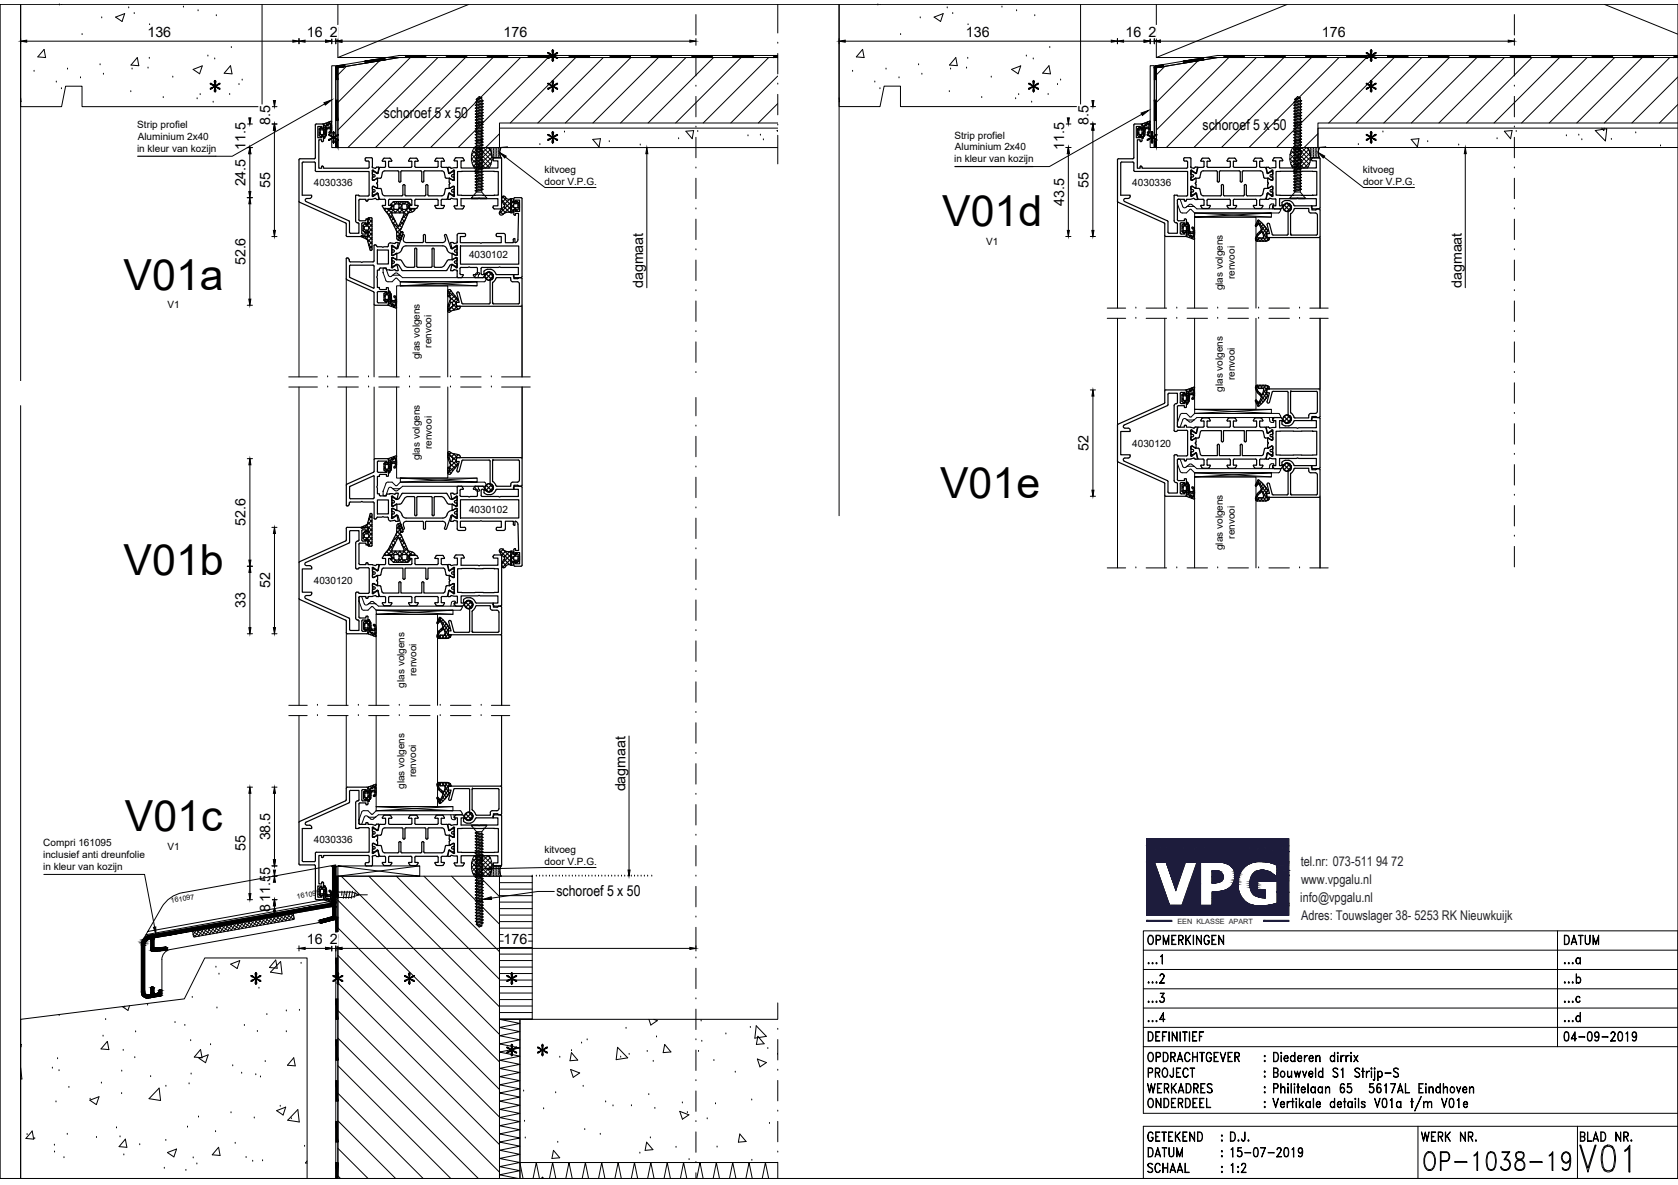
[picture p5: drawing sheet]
<svg xmlns="http://www.w3.org/2000/svg" width="841mm" height="594mm" viewBox="0 0 841 594" stroke-linecap="round" stroke-linejoin="round" font-family="sans-serif">
<defs><g id="words">
<g font-size="21.5">
<text x="472" y="114">V01d</text>
<text x="62" y="145">V01a</text>
<text x="471" y="250">V01e</text>
<text x="62" y="288">V01b</text>
<text x="63" y="416">V01c</text>
</g>
<text font-size="19.4" x="791" y="589">V01</text>
<text font-size="14.6" x="713" y="588">OP-1038-19</text>
<g font-size="8.8">
<text x="574" y="549">WERKADRES</text>
<text x="637" y="549">Philitelaan 65 5617AL Eindhoven</text>
<text x="574" y="557">ONDERDEEL</text>
<text x="575" y="581">DATUM</text>
<text x="616" y="581">15-07-2019</text>
</g>
<g font-size="8.4">
<text x="574" y="475">OPMERKINGEN</text>
<text x="783" y="475">DATUM</text>
<text x="783" y="523">04-09-2019</text>
<text x="574" y="533">OPDRACHTGEVER</text>
<text x="575" y="541">PROJECT</text>
<text x="574" y="573">GETEKEND</text>
<text x="712" y="573">WERK NR.</text>
<text x="791" y="573">BLAD NR.</text>
<text x="574" y="589">SCHAAL</text>
<text x="616" y="589">1:2</text>
</g>
<g font-size="7.5">
<text x="192" y="59">schoroef 5 x 50</text>
<text x="603" y="65">schoroef 5 x 50</text>
<text x="279" y="449">schoroef 5 x 50</text>
</g>
<g font-size="7.2">
<text x="74" y="18">136</text>
<text x="154" y="18">16</text>
<text x="165" y="19">2</text>
<text x="252" y="18">176</text>
<text x="484" y="18">136</text>
<text x="564" y="18">16</text>
<text x="576" y="19">2</text>
<text x="663" y="18">176</text>
<text x="135" y="63" transform="rotate(-90 135 63)">8.5</text>
<text x="546" y="63" transform="rotate(-90 546 63)">8.5</text>
<text x="123" y="75" transform="rotate(-90 123 75)">11.5</text>
<text x="533" y="75" transform="rotate(-90 533 75)">11.5</text>
<text x="123" y="93" transform="rotate(-90 123 93)">24.5</text>
<text x="135" y="94" transform="rotate(-90 135 94)">55</text>
<text x="546" y="94" transform="rotate(-90 546 94)">55</text>
<text x="533" y="103" transform="rotate(-90 533 103)">43.5</text>
<text x="123" y="133" transform="rotate(-90 123 133)">52.6</text>
<text x="322" y="145" transform="rotate(-90 322 145)">dagmaat</text>
<text x="733" y="144" transform="rotate(-90 733 144)">dagmaat</text>
<text x="546" y="226" transform="rotate(-90 546 226)">52</text>
<text x="123" y="264" transform="rotate(-90 123 264)">52.6</text>
<text x="135" y="295" transform="rotate(-90 135 295)">52</text>
<text x="123" y="305" transform="rotate(-90 123 305)">33</text>
<text x="313" y="397" transform="rotate(-90 313 397)">dagmaat</text>
<text x="135" y="421" transform="rotate(-90 135 421)">38.5</text>
<text x="123" y="427" transform="rotate(-90 123 427)">55</text>
<text x="135" y="439" transform="rotate(-90 135 439)">5</text>
<text x="135" y="452" transform="rotate(-90 135 452)">11.5</text>
<text x="135" y="457" transform="rotate(-90 135 457)">8</text>
<text x="154" y="473">16</text>
<text x="165" y="473">2</text>
<text x="252" y="473">176</text>
</g>
<g font-size="6.7" fill="#1d1c3c">
<text x="652" y="434">tel.nr: 073-511 94 72</text>
<text x="652" y="443">www.vpgalu.nl</text>
<text x="652" y="452">info@vpgalu.nl</text>
<text x="652" y="461">Adres: Touwslager 38- 5253 RK Nieuwkuijk</text>
</g>
<g font-size="6.6">
<text x="783" y="484">...a</text>
<text x="783" y="504">...c</text>
</g>
<g font-size="5">
<text x="69" y="64">Strip profiel</text>
<text x="69" y="70">Aluminium 2x40</text>
<text x="478" y="69">Strip profiel</text>
<text x="69" y="76">in kleur van kozijn</text>
<text x="479" y="75">Aluminium 2x40</text>
<text x="478" y="81">in kleur van kozijn</text>
<text x="273" y="87">kitvoeg</text>
<text x="683" y="87">kitvoeg</text>
<text x="157" y="93">4030336</text>
<text x="273" y="93">door V.P.G.</text>
<text x="568" y="93">4030336</text>
<text x="683" y="93">door V.P.G.</text>
<text x="494" y="123">V1</text>
<text x="235" y="129">4030102</text>
<text x="619" y="140" transform="rotate(-90 619 140)">renvooi</text>
<text x="613" y="146" transform="rotate(-90 613 146)">glas volgens</text>
<text x="84" y="155">V1</text>
<text x="216" y="174" transform="rotate(-90 216 174)">renvooi</text>
<text x="210" y="180" transform="rotate(-90 210 180)">glas volgens</text>
<text x="619" y="191" transform="rotate(-90 619 191)">renvooi</text>
<text x="613" y="196" transform="rotate(-90 613 196)">glas volgens</text>
<text x="216" y="225" transform="rotate(-90 216 225)">renvooi</text>
<text x="567" y="224">4030120</text>
<text x="210" y="231" transform="rotate(-90 210 231)">glas volgens</text>
<text x="235" y="257">4030102</text>
<text x="613" y="276" transform="rotate(-90 613 276)">glas volgens</text>
<text x="619" y="270" transform="rotate(-90 619 270)">renvooi</text>
<text x="157" y="293">4030120</text>
<text x="209" y="339" transform="rotate(-90 209 339)">renvooi</text>
<text x="203" y="345" transform="rotate(-90 203 345)">glas volgens</text>
<text x="209" y="390" transform="rotate(-90 209 390)">renvooi</text>
<text x="203" y="395" transform="rotate(-90 203 395)">glas volgens</text>
<text x="22" y="424">Compri 161095</text>
<text x="84" y="426">V1</text>
<text x="157" y="423">4030336</text>
<text x="22" y="430">inclusief anti dreunfolie</text>
<text x="273" y="428">kitvoeg</text>
<text x="22" y="436">in kleur van kozijn</text>
<text x="273" y="434">door V.P.G.</text>
</g>
<g font-size="3.6">
<text x="86" y="453" transform="rotate(-10 86 453)">161097</text>
<text x="149" y="451" transform="rotate(-10 149 451)">161095</text>
</g>
<text font-size="3.6" fill="#1d1c3c" x="590" y="463">EEN KLASSE APART</text>
<text font-size="3.5" x="271" y="592">*</text>
</g></defs>
<!-- layer: 01_ARCERING -->
<g fill="none" stroke="#000" stroke-width=".5">
<path d="M30 2h.1M31 2h.1M41 17h.1M51 9h.1M62 7l-1 4-3-2 5-2M65 4h.1M67 7h.1M75 12h.1M92 4h.1M99 5h.1M108 8h.1M440 2h.1"/>
<path d="M441 2h.1M451 17h.1M461 9h.1M468 9l5-2-2 4zM475 4h.1M478 7h.1M485 12h.1M502 4h.1M510 5h.1M519 8h.1M17 36h.1M22 25l1 4h-4z"/>
<path d="M34 35h.1M40 39h.1M50 32h.1M52 37h.1M66 35h.1M69 29l1 4h-4zM74 34h.1M75 29h.1M87 39h.1M97 35l4-2-1 4zM104 28h.1M108 30h.1"/>
<path d="M116 33v4h-4zM116 24h.1M174 33l-5 5M190 30l-21 21M206 29l-37 36M219 29l-45 45M233 29l-45 45M247 29l-45 45M261 29l-45 45M275 29l-45 45M289 29l-33 33M302 29l-32 33"/>
<path d="M316 29l-33 33M330 29l-33 33M344 29l-33 33M358 29l-33 33M371 29l-32 33M385 29l-33 33M390 38l-24 24M427 36h.1M432 25l1 4h-4zM444 35h.1M451 39h.1M460 32h.1"/>
<path d="M462 37h.1M476 35h.1M479 29l1 4h-4zM484 34h.1M485 29h.1M497 39h.1M507 35l5-2-2 4zM514 28h.1M518 30h.1M526 24h.1M526 37h-3l3-4 1 4M584 33l-4 5"/>
<path d="M600 30l-20 21M616 29l-36 36M630 29l-45 45M644 29l-46 45M657 29l-45 45M671 29l-45 45M685 29l-45 45M699 29l-33 33M713 29l-33 33M726 29l-32 33M740 29l-33 33M754 29l-33 33"/>
<path d="M768 29l-33 33M782 29l-33 33M795 29l-32 33M809 29l-33 33M823 29l-33 33M837 29l-33 33M841 39l-23 23M10 49v2M28 41h.1M31 44h.1M66 46h.1M82 49h.1"/>
<path d="M99 50h.1M100 47h.1M107 51h.1M115 47h.1M120 42h.1M121 40h.1M390 52l-10 10M421 49v2M438 41h.1M441 44h.1M476 46h.1M492 49h.1"/>
<path d="M509 50h.1M511 47h.1M517 51h.1M525 47h.1M530 42h.1M532 40h.1M841 52l-9 10M250 67l-7 7M250 74h4M271 72h.1M283 66h.1M297 70h4l-1 4z"/>
<path d="M305 71h.1M321 73h.1M340 70h.1M344 66l4-1-1 5zM350 66h.1M375 68h.1M381 68h.1M383 70h.1M390 65h-1l1 1M661 67l-7 7M661 74h3M681 72h.1"/>
<path d="M693 66h.1M707 70h4l-1 4zM716 71h.1M731 73h.1M750 70h.1M754 66l4-1-1 5zM760 66h.1M785 68h.1M791 68h.1M793 70h.1M800 65h5v6zM803 64l1 1v-1"/>
<path d="M808 70h.1M820 67h.1M832 73h.1M171 439l79 80M185 439l65 66M199 439l51 52M212 439l38 38M226 439l24 24M240 439l10 10M169 451l81 81M250 443h17M250 446h17"/>
<path d="M250 449h17M250 452h17M250 456h17M250 459h17M169 479l81 81M169 465l81 81M250 462h17M250 465h17M250 469h17M250 472h17M250 475h17M250 478h17"/>
<path d="M108 485h.1M110 488h.1M116 483l4-1-1 4zM130 495h.1M138 481l1 4h-4zM141 482v6l-5-1zM151 483h.1M169 493l81 81M250 482h17M250 485h17M250 488h17M250 491h17"/>
<path d="M250 495h17M250 498h17M30 509h.1M52 519h.1M53 511h.1M63 505h.1M65 504l-1 3-3-2M68 517h.1M74 504h.1M88 513h.1M93 514h.1M96 500h.1"/>
<path d="M109 505h.1M122 514h.1M129 517h.1M134 509h.1M144 507h.1M144 517h.1M150 507h.1M169 507l81 81M250 501h17M250 504h17M250 508h17M250 511h17"/>
<path d="M314 516h.1M325 511l1 3 3-2-1-1M329 520h.1M351 512h.1M364 518h.1M376 515h.1M379 514l5 6h-6zM380 520l3 3-4 1zM10 535l1 6h-1M10 524h1l-1 1M11 525h.1M26 535h.1"/>
<path d="M29 531h.1M30 537h.1M54 522l1 4h-4zM61 537h.1M62 527h.1M68 530h.1M75 540h.1M96 522h.1M96 538h.1M100 531l4-2-1 4zM100 526l-3 4h4v-4M106 524h.1"/>
<path d="M117 534h.1M121 538h.1M128 539h.1M131 540h.1M133 532h.1M147 530l1 4h-4zM169 534l57 57M169 520l71 71M281 530h.1M286 536l5 2-4 2zM286 528l4 3-4 1zM286 527h.1"/>
<path d="M291 523h.1M294 521h.1M310 525l5 5-6 1zM311 530h.1M315 529h.1M324 527h.1M327 532h.1M333 524l3 3-4 1zM350 527h.1M352 522h.1M358 532h.1M369 538h.1"/>
<path d="M380 531l4 2-3 2zM385 526h.1M390 529h.1M28 552h.1M35 545h.1M45 552l5-2-2 4zM45 551h.1M51 543h.1M61 548h.1M80 552v-6l-5 5 5 1M83 545h.1M95 543h.1"/>
<path d="M116 558h.1M139 557l4-2-1 4zM140 555h.1M149 556l1 6h-6zM169 548l43 43M262 547h.1M272 556h.1M279 548h.1M292 545h.1M304 552h.1M307 554h.1M316 554h.1"/>
<path d="M325 549h.1M328 556h.1M341 557l4 2-3 2zM342 553h.1M345 558h.1M359 553h.1M377 551h.1M14 569h.1M16 567l1 4h-4zM17 571h.1M27 574h.1M27 578h.1"/>
<path d="M34 569h.1M48 570h.1M58 565h.1M60 570h.1M62 579h.1M63 571l1 4h-4zM70 574h.1M83 572h.1M84 578l4-2-1 4zM94 565h.1M100 560h.1M108 567h.1"/>
<path d="M110 575v4h-4zM118 573h.1M127 560h.1M146 561h.1M153 575h.1M169 576l15 15M169 562l29 29M263 562h.1M263 571h.1M277 577l4 3-4 1zM280 573h.1M293 566h.1"/>
<path d="M301 569h.1M321 578h.1M324 573l3 3-4 1zM326 570h.1M339 575h.1M354 561h.1M359 575h.1M371 569l3 3-4 1zM386 563h.1M32 580h.1M82 586h.1M93 587h.1"/>
<path d="M97 580h.1M99 584h.1M123 580h.1M127 582h.1M132 582h.1M154 582l-1 1h1M169 590l2 1M345 581h.1M377 582h.1"/>
</g>
<!-- layer: 01_BOUWKUNDIG -->
<path d="M131 2v51h-90v-10h-8l-2 10h-21v-51v189M542 2v51h-91v-10h-8l-2 10h-20v-51v257M390 29h-190l-31 5v40h81v-12h140M841 29h-231l-30 5v40h81v-12h180M390 64h-140v10h140M841 64h-180v10h180M10 203v388v-80l82-10 11-21h51v111M250 439h17v72h-17zM390 511h-129v72h129M169 591v-152h81v152" fill="none" stroke="#000" stroke-width=".5"/>
<!-- layer: 1-0 -->
<path d="M169 2v27h221M235 2l-66 27M580 2v27h261M645 2l-65 27M804 2l37 15M166 33h2v41h-2zM576 33h3v41h-3zM169 434v5h41v-5h-41l41 5M210 434l-41 5" fill="none" stroke="#000" stroke-width=".5"/>
<!-- layer: 3-2 -->
<g fill="none" stroke="#000" stroke-width=".5">
<path d="M349 7v11M390 2v15M759 7v11M349 23h.1M349 28v10M390 22h.1M390 27v10M759 23h.1M759 28v10M349 43h.1M349 48v11M390 42h.1"/>
<path d="M390 47v11M759 43h.1M759 48v11M349 64h.1M349 69v10M390 63h.1M390 68v14M759 64h.1M759 69v10M349 84h.1M349 89v11M759 84h.1"/>
<path d="M759 89v11M349 105h.1M349 110v10M759 105h.1M759 110v10M349 125h.1M349 130v11M759 125h.1M759 130v11M349 146h.1M349 151v10M555 154h9"/>
<path d="M555 160h9M569 154h.1M569 160h.1M574 154h11M574 160h11M590 154h.1M590 160h.1M595 154h10M595 160h10M610 154h.1M610 160h.1M615 154h11"/>
<path d="M615 160h11M631 154h.1M631 160h.1M636 154h10M636 160h10M651 154h.1M651 160h.1M656 154h10M656 160h10M759 146h.1M759 151v10M349 166h.1"/>
<path d="M349 171v11M759 166h.1M759 171v11M145 189h14M145 194h14M164 189h.1M164 194h.1M169 189h11M169 194h11M185 189h.1M185 194h.1M190 189h10"/>
<path d="M190 194h10M205 189h.1M205 194h.1M210 189h11M210 194h11M226 189h.1M226 194h.1M231 189h10M231 194h10M246 189h.1M246 194h.1M251 189h15"/>
<path d="M251 194h15M349 187h.1M349 199v9M759 187h.1M759 192v10M349 214h.1M349 219v10M759 207h.1M759 212v11M349 234h.1M349 239v10M759 228h.1"/>
<path d="M759 233v10M349 255h.1M349 260v10M759 248h.1M759 253v11M349 275h.1M759 269h.1M759 274v10M349 296h.1M349 280v11M555 285h9M569 285h.1"/>
<path d="M574 285h11M590 285h.1M595 285h10M610 285h.1M615 285h11M631 285h.1M636 285h10M651 285h.1M656 285h10M349 316h.1M349 301v10M349 337h.1"/>
<path d="M349 321v11M145 354h9M145 359h9M159 354h.1M159 359h.1M164 359h10M164 354h10M180 354h.1M180 359h.1M185 354h10M185 359h10M200 354h.1"/>
<path d="M200 359h.1M205 354h11M205 359h11M221 354h.1M221 359h.1M226 354h10M226 359h10M241 359h.1M241 354h.1M246 354h10M246 359h9M349 357h.1"/>
<path d="M349 342v10M349 378h.1M349 362v11M349 398h.1M349 383v10M349 419h.1M349 403v11M349 439h.1M349 424v10M163 449h5M173 449h.1M178 449h6"/>
<path d="M349 460h.1M349 444v11M349 465v10M349 480h.1M349 485v11M349 501h.1M349 506v10M390 516h.1M390 503v8M349 521h.1M349 526v11M390 537h.1"/>
<path d="M390 521v10M349 542h.1M349 547v10M390 557h.1M390 542v10M349 562h.1M349 567v11M390 578h.1M390 562v10M349 583h.1M349 588v3M390 583v8"/>
</g>
<!-- layer: 2-0 -->
<path d="M390 28h-190l-31 5-1 1v40h1v-40l31-5h190M841 28h-231l-31 5v1v40h1v-40l30-5h231M167 445v7l3-2M170 447l-3-2v7M170 447h6l4 2-4 1h-6M171 447v2M173 447l-1 3M174 447l-1 3M175 447v3M177 447l-1 3M178 447l-1 3M168 591v-152h1v152" fill="none" stroke="#000" stroke-width=".5"/>
<!-- layer: 1-0 -->
<g fill="#000" stroke="#000" stroke-width=".5">
<path d="M169 33l4-1v1zM187 30h6l-4 1zM187 30l6-1v1zM388 28h2zM579 33l4-1v1zM597 30h6l-4 1zM597 30l6-1v1zM839 28h2z"/>
<path d="M168 34l1 6v-6zM168 34l1 6h-1z"/>
<path d="M168 34h2zM168 34h1z"/>
<path d="M168 34h3zM168 34h2z"/>
<path d="M168 33h4zM168 33l3 1z"/>
<path d="M169 33h4zM169 33h4z"/>
<path d="M169 33h4zM169 33h4z"/>
<path d="M169 33h4zM169 33h4z"/>
<path d="M169 33h4zM169 33h4z"/>
<path d="M169 33h4zM169 33h4z"/>
<path d="M168 33h5zM168 33h4z"/>
<path d="M183 31h6l-2-1zM183 31h6l-6 1z"/>
<path d="M203 28l10 1v-1zM203 28l10 1h-10z"/>
<path d="M224 28l10 1v-1zM224 28l10 1h-10z"/>
<path d="M244 28l10 1v-1zM244 28l10 1h-10z"/>
<path d="M265 28l10 1v-1zM265 28l10 1h-10z"/>
<path d="M285 28l10 1v-1zM285 28l10 1h-10z"/>
<path d="M306 28l10 1v-1zM306 28l10 1h-10z"/>
<path d="M326 28l11 1v-1zM326 28l11 1h-11z"/>
<path d="M347 28l10 1v-1zM347 28l10 1h-10z"/>
<path d="M367 28l11 1v-1zM367 28l11 1h-11z"/>
<path d="M388 29h2v-1zM388 28h2l-2 1z"/>
<path d="M579 34l1 6v-6zM579 34l1 6h-1z"/>
<path d="M579 34h2zM579 34h1z"/>
<path d="M579 34h3zM579 34h2z"/>
<path d="M579 33h4zM579 33l3 1z"/>
<path d="M579 33h4zM579 33h4z"/>
<path d="M579 33h4zM579 33h4z"/>
<path d="M579 33h4zM579 33h4z"/>
<path d="M579 33h4zM579 33h4z"/>
<path d="M579 33h4zM579 33h4z"/>
<path d="M579 33h4zM579 33h4z"/>
<path d="M593 31h6l-2-1zM593 31h6l-6 1z"/>
<path d="M613 28l11 1v-1zM613 28l11 1h-11z"/>
<path d="M634 28l10 1v-1zM634 28l10 1h-10z"/>
<path d="M654 28l11 1v-1zM654 28l11 1h-11z"/>
<path d="M675 28l10 1v-1zM675 28l10 1h-10z"/>
<path d="M695 28l11 1v-1zM695 28l11 1h-11z"/>
<path d="M716 28l10 1v-1zM716 28l10 1h-10z"/>
<path d="M736 28l11 1v-1zM736 28l11 1h-11z"/>
<path d="M757 28l10 1v-1zM757 28l10 1h-10z"/>
<path d="M777 28l11 1v-1zM777 28l11 1h-11z"/>
<path d="M798 28l10 1v-1zM798 28l10 1h-10z"/>
<path d="M818 28l11 1v-1zM818 28l11 1h-11z"/>
<path d="M839 29h2v-1zM839 28h2l-2 1z"/>
<path d="M168 50l1 10v-10zM168 50l1 10h-1z"/>
<path d="M579 50l1 10v-10zM579 50l1 10h-1z"/>
<path d="M168 71l1 3v-3zM168 71l1 3h-1z"/>
<path d="M579 71l1 3v-3zM579 71l1 3h-1z"/>
<path d="M168 439l1 11v-11zM168 439l1 11h-1z"/>
<path d="M168 460l1 10v-10zM168 460l1 10h-1z"/>
<path d="M168 480l1 11v-11zM168 480l1 11h-1z"/>
<path d="M168 501l1 10v-10zM168 501l1 10h-1z"/>
<path d="M168 521l1 11v-11zM168 521l1 11h-1z"/>
<path d="M168 542l1 10v-10zM168 542l1 10h-1z"/>
<path d="M168 562l1 11v-11zM168 562l1 11h-1z"/>
<path d="M168 583l1 8h-1zM168 583l1 8v-8zM169 583v8z"/>
</g>
<!-- layer: Y -->
<g fill="none" stroke="#000" stroke-width=".5">
<path d="M275 26l4 3-4-3v1l4 2M277 25l1 5-1 1v-6h1l-1 5v1M279 26l-4 3 4-3v1l-4 2M685 26l5 3-5-3v1l5 2M687 25l1 5-1 1v-6h1l-1 5v1M690 26l-5 3 5-3v1l-5 2M105 42l5 3-5-3 5 2v1M108 40l-1 1 1 5v-6v1l-1 5h1M110 42l-5 3 5-3-5 2v1M275 42l4 3-4-3 4 2v1M277 40v1l1 5h-1v-6l1 1-1 5M279 42l-4 3 4-3-4 2v1"/>
<path d="M516 42l4 3-4-3 4 2v1M518 40v1l1 5h-1v-6l1 1-1 5M520 42l-4 3 4-3-4 2v1M685 42l5 3-5-3 5 2v1M687 40v1l1 5h-1v-6l1 1-1 5M690 42l-5 3 5-3-5 2v1M165 67l4 3h1l-5-3v1l5 2M167 66l1 5-1 1v-6h1l-1 5v1M170 67l-5 3 5-3v1l-5 2M275 67l4 3-4-3v1l4 2M277 66l1 5-1 1v-6h1l-1 5v1M279 67l-4 3 4-3v1l-4 2"/>
<path d="M575 67l4 3h1l-5-3v1l5 2M577 66l1 5-1 1v-6h1l-1 5v1M580 67l-5 3 5-3v1l-5 2M685 67l5 3-5-3v1l5 2M687 66l1 5-1 1v-6h1l-1 5v1M690 67l-5 3 5-3v1l-5 2M126 489l4 3h1l-5-3v1l5 1v1M128 488l1 5h-1v-5h1l-1 5M131 489l-5 3 5-3v1l-5 1v1M167 489l4 3h1l-5-3v1l5 1v1M169 488l1 5h-1v-5h1l-1 5M172 489l-5 3 5-3v1l-5 1v1"/>
<path d="M203 489l4 3h1l-5-3v1l5 1v1M205 488l1 5h-1v-5h1l-1 5M208 489l-5 3 5-3v1l-5 1v1M254 489l4 3h1l-5-3v1l5 1v1M257 488h-1l1 5v-5l-1 5h1M259 489l-4 3h-1l5-3v1l-5 1v1M254 525l5 3-5-3 5 2v1M257 523l-1 1 1 5v-6v1l-1 5h1M259 525l-5 3 5-3-5 2v1M269 525l5 3-5-3 5 2v1M272 523l-1 1 1 5v-6v1l-1 5h1M274 525l-5 3 5-3-5 2v1"/>
</g>
<!-- layer: 0 -->
<g fill="none" stroke="#000" stroke-width=".6">
<path d="M69 78h39M160 65v3l1 1v-1h1M160 66l1 1M160 65h.1M160 64l1 1h1M161 65v2M161 67h-1M161 65h.1M161 64h.1M161 64l-1 1M161 67l1 1M161 64h1"/>
<path d="M162 67l-1 2M162 64l1 1M162 64h-1v-1h-2v6h2v-1h1M162 62l4-1v4a1.4 1.4 0 0 1-1 2l1-2M162 63v-1h-4v17l-8 1v21l23 11 1 7h10v-1M162 68v3h-1v-1h-1v14h1M162 65v2h-1M162 62v2M162 62l1 2M162 69h.1M162 62h.1M163 66l-1 1 1 1"/>
<path d="M163 63l-1 2M163 64h1M163 62l1 1M164 67l-2 2M164 65v3l-2 1M164 65l-1 1h1M164 63h.1M164 64v1M164 64h.1M164 64l2 1M165 64h-1M165 61l1 2"/>
<path d="M165 61l-2 2v4l1-3M165 64l1 1M165 66l1 1M165 65h1M165 62l-1 1M166 62v2h-2M166 62v1M166 64v1M193 79l-1 2h1v3h-2M193 79h2M195 79l1 2h-1v3h11v-1v-2h-1l1-2M206 79h3"/>
<path d="M209 79l1 2h-2v3h11l1-1v-2h-2l1-2M219 79h3M222 79l1 2h-2v3h3M570 65v3l1 1v-1M570 66l1 1M570 65h.1M570 64l1 1M571 67h-1M571 65h1v2h-1zM571 64h.1M571 64l-1 1M571 67l1 1"/>
<path d="M571 68h1M571 64h1M572 67l-1 2M572 64l1 1M572 64v-1h-2v6h2v-1M572 62l4-1v4a1.4 1.4 0 0 1-1 2l1-2M572 63v-1h-4v17l-7 1h-1M572 64h.1M572 68v3l-1-1h-1v14h1M572 62v2M572 62l1 2M572 69h1"/>
<path d="M573 62h-1M573 66l-1 1 2 1M573 63l-1 2M574 64h.1M574 62l1 1M574 64l-1 3M574 65v3l-2 1 2-2M574 65l-1 1h1M574 63h1M574 64v1M574 64l2 1M575 63l1-1v2h-2"/>
<path d="M575 64h-1M575 61l1 2M575 61l-1 2-1 4M575 64l1 1M576 66v1M576 62v1M577 64l-1 1M593 80l1-1h3v5M593 80h.1M657 80l1-1h3l1 1v24l-1 1M657 80l1 1h2v3h-19v-3l2-1-1-1h-3l-1 1 1 1v3h-3M161 83h.1"/>
<path d="M161 83h1M162 83v1h22h1v-3l-2-1 1-1h3v5M180 98h5v-12h-26h-1v-5h-6l-1 1v16h5v1l-2 1a.8 .8 0 0 0-1 0 .8 .8 0 0 0 0 1l22 10M180 98h-2v13l2 1v5h-4M180 100v10l3 1v-1h1M180 100h3l1 1M187 83v1h1h1M187 95h.1M187 87v1a.6 .6 0 0 1 1 0 .7 .7 0 0 1-1 1M187 87h.1M187 94h2M187 90h.1"/>
<path d="M187 86l2 1M187 97h.1M187 85v5M187 85h.1M187 95a.7 .7 0 0 1 1 1 .7 .7 0 0 1-1 0v1M187 98h.1M187 98l2-1 1 3h-1M187 89h.1M187 90l2-1v5l-2-1v5M188 99l-4 1v1M188 100h1M189 100h.1"/>
<path d="M189 84h.1M189 84h1l-1 3-2-2M189 94h.1M189 87h.1M189 97l-2 1v-1M189 89l-2 1M189 97h.1M189 89h.1M189 97l1 3h3M189 94l2 1 1 2v1h9h1v-5h1v5h10M190 84l-1 3M191 84h-1"/>
<path d="M193 100v3h-1M195 100v3h1M195 100h11M201 86v5h-1v-5h-1h-7l-1 3h-2M206 100v3h-1M208 100v3h2M208 100h11M213 86h-1v5h-1v-5h-10M213 86h9l2 3M219 100h1v3h-2M222 100h-1v3h2M224 94l-2 4h-7h-1v-5l-1 5"/>
<path d="M224 89h1l2 1M224 84h.1M224 84l1 3M225 97l-1 3h-2M225 97h.1M225 87h.1M225 97l2 1M225 97l-1 3h2M226 99l3 1v3h-1v2h4v-2M226 100h.1M227 94h-2h-1M227 86l-2 1"/>
<path d="M227 98h.1M227 90h.1M227 90l-2-1v5l2-1M227 86h.1M227 94h.1M227 94l1 1M227 86l1 1M227 93h.1M227 93l1 1M227 89h1l-1 1M227 85h.1M227 95a.7 .7 0 0 0-1 1 .7 .7 0 0 0 1 0l1 1"/>
<path d="M227 85l1 1M228 95h-1M228 87l-1 1a.6 .6 0 0 0-1 0 .7 .7 0 0 0 1 1M228 97h.1M228 95h.1M228 87h.1M228 90h-1M228 97l-1 1M228 98h-1M228 86v4M228 94v4M229 86h21v12h-21z"/>
<path d="M232 81v-2h-4v1l1 1v3h-5l1 3 2-2M233 81h-2v3h19v-3h-3v-1l1-1h3v1v24l-3 1-1-1v-1h3v-3h-19v3h2M251 100l1 2a1.5 1.5 0 0 1 1 1 1.5 1.5 0 0 1-1 2l-2 2M252 99l4 4M253 98l-2 1a1.2 1.2 0 0 1 2-1 1.2 1.2 0 0 1 1 2h2M254 99l-2 2M256 100h2M256 100v7h-3a1.5 1.5 0 0 1-1 1 1.5 1.5 0 0 1-2-1M256 100v7M257 100h-1l2 2M479 84h39M560 80v21"/>
<path d="M562 82v-1h6v4l1 1h26v12h-6M562 82v16h4v1h-1M565 100h-1a.8 .8 0 0 0-1 0 .8 .8 0 0 0 1 1l21 10M589 98l-1 13 2 1M591 100h-1v10l4 1v-1l1 2M591 100h3v1M593 80l2 1v3h-23v-1h-1M597 83v1h1h2l-1 3-2-2M597 95h.1M597 87v1a.6 .6 0 0 1 1 0 .7 .7 0 0 1-1 1M597 87h.1M597 97v1"/>
<path d="M597 90h.1M597 97h.1M597 85h.1M597 89h.1M597 85v1v4M597 95a.7 .7 0 0 1 1 1 .7 .7 0 0 1-1 0v1M597 98v1M597 98h.1M597 86h.1M597 94h.1M597 98l2-1 1 3h-2M597 98h1"/>
<path d="M597 94h1M597 86h1M598 93v1M598 86h.1M598 90h-1M598 93l-1 1v4M598 90l1-1v5l-1-1M598 98h.1M598 90h.1M598 94l3 1 1 2 1 1h9v-5l1-1v1v5h1h9l1-5v-1l1 1v5h7l1-1 1-2 3-1M598 90l1-1h2l1-3h1h7v5h1v-5h10h1v5h1v-5h9h1l1 3h2l1 1M598 86l1 1"/>
<path d="M598 99l-3 1v1h-1M599 97l-1 1M599 97h.1M599 87h.1M599 97l1 3h3M601 84l-2 3M602 80l1 1v3h-2M602 81l1-2h3l1 2M603 100v3h-1v1l4 1 1-2h-2v-3M606 100h10M607 80l-2 1v3M615 80l2 1-1 3h-10"/>
<path d="M615 81l1-2h1h2l1 2M616 100h1v3h-2l1 1 3 1 1-2h-2v-3h1M619 100h10M620 80l-2 1v3h11M628 80l2 1v2l-1 1M628 81l1-2h3l1 2M629 100h1v3h-2l1 2 3-1 1-1h-2v-3h1M633 80l-2 1v3h3M634 84h1M635 100h-3M635 84v3M635 84v3h1"/>
<path d="M635 84h1M635 97v3M635 97h.1M635 87h.1M635 97l2 1M635 92v2l2-1M636 92h.1M636 99l-1 1M636 99l3 1v3h-1M637 98h.1M637 90h.1M637 86l-2 1"/>
<path d="M637 93l1 1v4M637 90l-2-1v3M637 86h.1M637 93v1M637 98h1M637 94h1M637 86h1M637 89h1M638 98l-3-1v3M638 85l-2 2M638 98v1M638 89h.1"/>
<path d="M638 95a.7 .7 0 0 0-1 0 .7 .7 0 0 0 0 1 .7 .7 0 0 0 1 0v1M638 85v5h-1M638 85h.1M638 97l-1 1M638 90h-1M638 95h.1M638 87v1a.6 .6 0 0 0-1 0 .6 .6 0 0 0 0 1M638 97h.1M638 87h.1M640 86h20v12h-20zM175 111v5l1 1M181 117h3v-1v2"/>
<path d="M181 112v5M182 116h.1M182 116v-3l1-1h1v-2l1-1h1v16v1l-1-1-1-5-3-2 3 1v-2M182 113v1M182 116l1 1M182 118l4 4M182 114v1M183 118l-1 1M183 112l1 1M184 115l-1 1M184 115l2 3M184 111h.1"/>
<path d="M184 110v3v-1h-3M184 113l1 2h-3v-1l2-1M184 117l-1-1v1M184 112l2 2M184 118l2 2M185 109l1 2M185 114l1 2M185 109l-1 1M186 117l-2 3M186 115l-2 2M186 119l-2 2M186 113l-1 1"/>
<path d="M186 110l-3 3M192 103l1 2 3-1v-1M193 106l5 5M194 105h-1M194 105l2 2M195 105l-1 1M196 102l1 1M196 105l2 2M196 111l4 4M197 108l-2 1M197 107h-1l4 6 3-6h-1M197 107h5"/>
<path d="M197 101h7l2 2M197 109l-1 2M197 103l-1 1M198 105l-3 3M198 111l-1 1M198 102l-1-1-1 1v1v2l-3-1v1l2 3 4 8 1 1M199 116v4M199 118l1 1M199 112l-1 2M199 105l2 2M199 120h1h1M199 101l-1 1"/>
<path d="M199 101l2 2-1 2M200 105l-2 2M200 103v-1h-2l-1 3h3v-2M200 104l4 4M200 113l1 1M200 119l1 1M200 117l-1 2M201 118h.1M201 111l1 1M201 114l-2 3M201 116l1 1-1 3M201 101l-1 1"/>
<path d="M201 103l1-1 2 1v1l-1 1M201 103l1 2h2M201 110l2 1M202 101l1 1M202 118l-3 2M202 116l-1 1M202 118h1l-1 2a1.5 1.5 0 0 0 2 2h8M202 118l-3 7M202 105l-2 2M202 117l-1-1-1 3M202 108l1 1M202 102l2-1 2 2"/>
<path d="M203 110l-5 5M203 105l2 2M204 104l1 1M205 107l-5 8 1 1-1 3M205 103l1 2 3-1 1-1M205 102l-1 1M205 105h1M205 104l-3 3M206 105l1 1M206 105h2M206 103h-1v2M206 105l-4 5"/>
<path d="M207 105h1M208 105l-3 2M218 103l1 2 3-1 1-1M224 118l2 7M224 118h-1v2a1.5 1.5 0 0 1-1 2h-9v-4l-1 4M249 118v1h2v3h-20v-3l2-1v-1h-4v5h-1h-1M249 118v-1h4v5h4v-2M249 118h.1M251 106l1 1M251 105l2 2M252 100l4 5M253 104l2 2h1"/>
<path d="M256 105l2 1-2 1M256 104l-3 3M256 101l-6 6M256 101l-1-1-2 3M256 102l1 2M257 103l-1 1M257 102h2l1 2h-2zM258 101h.1M258 105v3v-1h2v14l-2 1v-2h-1M258 101v-2h4v40h-1M258 105l-2 2M258 101l-2 1"/>
<path d="M258 101v-1h2v6h-2v-1M258 105h.1M258 105h1M258 104l1 1M259 104l-1 1M259 101l1 1M259 101l1 1v2l-1 1M259 101h-1M259 101l-1 1M260 104h.1M260 102v1M560 101l24 11v6l10 1 1-1"/>
<path d="M585 111v5l1 1h4v-5M590 112h.1M592 112v5h2v-1l1 1M592 112h2v1M592 113v3l1 1M592 116l1 1M592 113l1 1M592 113h.1M593 113h2M593 114v2h1l1-2M593 114l-1 1M593 112l1 1"/>
<path d="M593 116h.1M593 112h2M593 117l2-1v2M593 112l-1 1M594 112l-1 1M594 116l2 1M595 112h.1M595 112l-1 1M595 118v1M595 111v1M595 112l1 2M595 115l-1 1"/>
<path d="M595 114l1 4M595 112l1 1v3M595 114l1 3M596 115v1M596 117l-1 1M596 117h2v2l-1-1M596 113l-1 1v1M596 114v1M596 116h.1M596 118l2 2M596 116v1M596 118h.1"/>
<path d="M597 118l-1 1M597 118h-1M598 115v1M598 118l1 1M598 116h-1v1M598 116l1 1M598 114v1v-1a4 4 0 0 1 0 5v1l-3-2M599 118l-2 2M599 116l-1 1M630 118v1M630 112v1M630 119l-1 1"/>
<path d="M630 117l1 1M630 111l5 6M630 118v2M630 118h.1M631 112l-2 1 2-3 3 3M631 112h.1M631 118h-1M631 120v1M631 120h-1M631 112l1 3M631 116l1 1M631 111l-2 2"/>
<path d="M631 119l-1 2M632 119l1 2M632 115l4 5M632 112l-1 1M632 115l-2 3-1 2M632 116h1v3M632 116l-1 2M633 119l-1 2M633 112l-1 2M633 119h-2M633 119h.1M633 119l1 2"/>
<path d="M633 113l3 3M634 113l1 1M634 113l-3 4M635 114v2M635 114l-2 3M635 118l-2 3M635 119h.1M635 119h1M635 116v3M635 116l-2 3M636 119l-1 2M636 119h.1"/>
<path d="M643 102v1l2-1h1l1 2M643 103h-2v-3h19v3h-2l-1 1M643 104l2 2M644 103l2 3M644 100l-1 1M644 101h2M645 102l-3 3h-3l-1-1M645 102l2 2M646 100l2 1 1 2M646 102l-2 3M647 105l-1 1M647 104l-2 2"/>
<path d="M647 104v1M648 103h9l1 2h2M649 105l-2 2v11h13v-1M649 104v1M649 105h7v2h4v1M657 104l1 1h3M660 108v9M661 105h1v14h-1h-26v-2h1l-1-4a.7 .7 0 0 1 1-1l2 6h7l1-12M176 133h-1v6l12 5v-11h-11M186 121l-1 2 1 1M186 123l-1 2M189 125h6v7h-6z"/>
<path d="M190 135h-1v9h1l1 1h3v-1h1v3M190 135l1-1h3v1h1M196 122l-2 2h-2l-4-1-1 8h-11l-1-2-1 1v10l13 6 1 7h6h1M196 122h4l-1 3M196 130h.1M196 134h1M196 125h1a.7 .7 0 0 1 1 1 1.1 1.1 0 0 1-2 1M196 125h.1M196 124v4h1M196 133l1 1M196 128h1M196 127h.1"/>
<path d="M196 132v1M196 131h1M197 123h.1M197 123l-1 1M197 132h.1M197 132h-1M197 134h.1M197 123l2 2M197 131h1l-1 1M197 131h.1M197 129h.1M197 124h.1"/>
<path d="M197 129h-1v5M197 124h-1M197 129l-1 1M197 128l2-1v3l-2-1M197 128h.1M197 129l4 2M197 124l2 1M199 127l-2 1M199 127h.1M199 127a4 4 0 0 0 3-3l1-1h19a4 4 0 0 1 3 3l2 1M199 133l-2 1M199 133l1 3-2-1-3 1"/>
<path d="M199 133l3 3h22l2-3M201 131l3 3h3l1-1M208 125v-1l1 1M208 125v9M209 133v1h7l1-1M209 125v9M217 125v-1l1 1M217 125v9M218 125v9M223 133l-2 1h-3v-1M224 131l-1 2M226 133l2 1"/>
<path d="M226 133l3 1M226 125l3-2v5M226 133v3h1M227 127h.1M227 127l1 1M227 136l1-1 1 1v3h2l1-1-1-1v-3h8v3l-2 1 1 1h4l1-1-2-1v-3h19v4h-2h-1M227 122h.1M227 122h-1v3M228 128h.1M228 134h.1M228 128l-1-1v3l1-1M228 129l-4 2"/>
<path d="M228 124l-2 1M228 124h.1M228 129h.1M229 124h.1M229 128h.1M229 131a.6 .6 0 0 0-1 0 .7 .7 0 0 0 1 1M229 132h.1M229 131h.1M229 132v1M229 129h.1M229 127h.1M229 130v-1v5"/>
<path d="M229 133v1M229 125h.1M229 125a.7 .7 0 0 0-1 1 .7 .7 0 0 0 1 0v1M229 130v1M231 123h29v9h-29zM243 139l2 1M244 137l2 3M244 136l-1 1v-1l1-1a4 4 0 0 1 5 2l8 1 1 2 2-1M245 136l-2 2M245 136l2 3M245 136h-1M245 136l1 1"/>
<path d="M246 137h1v1l-1 2M246 140h1M246 140v1l-1 11h-13l-2-6-1 1 1 5h-1v1M246 137l-2 3M247 138l-2 3M249 139h7v2l4 1v10h-13v-10zM257 138h.1M257 138l1 1h3M261 139l1 1M262 140l-1 13-32 1v-2M629 120l1 1M629 120l1 1h5"/>
<path d="M630 120h.1M189 147l1-1h4v1h1M189 147v4M192 150l1 1M192 148l1 1M193 148l-1 1M193 148h2v2h-2zM193 147l1 1M193 150v1M194 147l-1 1M194 150l2 2M195 151h.1"/>
<path d="M195 151h-2M195 153h.1M195 151h-1v1h-4l-1-1M195 147h-1l-1-1-1 1v4h1M195 151v2M195 148v1M195 153l3 1 1-1M195 146h.1M195 150l-1 1M195 150l1-2v3l2 1v1h-2M195 150l1 3M196 152l-1 1"/>
<path d="M196 147l-1 2M196 148l-1-2 1 1v3v-1M196 150v1M196 153l2 1M196 151h.1M197 151h-1M197 151h.1M197 152l-1 2M198 149v-1a1.7 1.7 0 0 1 1 3l-1 2M198 149h.1M198 149v1M198 153h1"/>
<path d="M198 150l-1 1M198 150l1 1M199 152l-2 2M199 150l-1 1M224 148l1 1M224 154l1 1M224 146l5 4M225 153l-1 1M225 155l-1 1M225 151l1 1M225 149l4 3M225 151v-4v2l-1-1v-2l1-1 5 5-1 1"/>
<path d="M226 151l-1 2M226 146l-2 1M226 154l2 1M227 152h-1l-1 1M227 152v1l-2 3v-3M227 152l3 3M227 147l-2 1M228 148l-2 2M229 152l-4 3 1 1M229 153v1l-2 1M229 149l-2 3M230 154h1"/>
<path d="M231 154h.1M231 154a3 3 0 0 1-4 2 1.5 1.5 0 0 1-3 0v-2M592 197v5h2v-1l1 1M592 197h2v1l1-1M592 200h1M593 198h.1M593 200l-1 1M593 198h2v3h-2zM593 197l-1 1v3M593 197h2M593 197l-1 1M595 196v1"/>
<path d="M595 196l1 1M595 196l-1-1-10 1-1 6-23 11v18l24 11v7h10l1-1M595 195v1M595 199v1l1 1M596 197l-2 1M596 198l-1 3v-2l-1-1M596 197v1M596 195l1 1M596 198v1v1M596 196l-1 2M596 196h.1M596 198v3l-1 1"/>
<path d="M596 198h.1M597 196h-1M597 197v1M597 195h1v2M597 195l2 1M597 195v1M598 194l-2 2M598 197l1 1M598 199v1M598 197h-2M598 197h.1M598 195l1 3a1.4 1.4 0 0 1-1 2v-2"/>
<path d="M599 195v-1l-4 2M599 195l-1 1M599 197l-1 1h-2M629 194l1 1M629 194l1-1h4l2 1v1M629 194l1 2 2 3M630 193l-1 1M630 195v1M630 193l1 2M630 194v2M630 194h.1M630 194l1 1h2"/>
<path d="M630 196h.1M630 196h1M631 196l-1 1M631 197l3 4M631 193v1M632 197l-1 1M632 193l1 2M632 200l1 2M632 199l-1 3M633 197l2 3-1 1M633 193l-1 2M633 195h.1"/>
<path d="M633 193l2 3M633 195v3l-2-2M633 196l2 2M634 193l-1 2M635 193l1 2M635 197l-5 6M635 195v3M635 195h.1M635 195h1M635 198v2M636 198l-3 3M636 194l-4 5"/>
<path d="M636 195h.1M585 203l-22 10a.8 .8 0 0 0 0 1 .8 .8 0 0 0 1 1h2v1h-4v12h4v1v1h-2a.8 .8 0 0 0-1 0 .8 .8 0 0 0 0 1l22 10M589 216h1M590 202l-2 1v13h1M590 202h.1M590 202v-5h-4l-1 1v5M590 216h5v12v1h-5v-1h-2M590 204l1-1h3v1M590 204v10h4v-1M592 201h.1M592 201l1 1M593 201l1 1"/>
<path d="M594 213h1v1l3 1 2-1v3M594 201l-1 1M595 202h-2M595 202h.1M595 202l-1 2M596 201l-1 1v1M597 217v1a.7 .7 0 0 1 1 1 .7 .7 0 0 1-1 0v1M597 217h.1M597 220h.1M597 216v5M597 216h.1M597 216v1"/>
<path d="M597 216h1M597 216l3 1M598 216h.1M598 216l1 1M599 217h.1M602 216v1l-1 2-3 2M602 216h10v5l1 1v-1v-5h11v5v1l1-1v-5h7M605 214v-3h2l-1-1h-3l-1 1h1v3h-3l-1 3M606 214h10l1-3h-2l1-1h3l1 1h-2v3h11M629 201l2 2M629 214h1v-3h-2l1-1h3l1 1h-2v3h3l1 3M630 201v1"/>
<path d="M631 202h.1M631 202l-2-1 1 2M631 201l1 2M632 216h1l1 3 3 2M634 201l-3 3-1-1M635 217h.1M636 202h-1l1-5h-1v-2h26l1 14h-1h-3M636 202l2-6h7l1 12M637 216l-2 1M637 216h.1M637 216h1M637 216l1 1"/>
<path d="M638 216h.1M638 217v1a.7 .7 0 0 0-1 0 .7 .7 0 0 0 0 1 .7 .7 0 0 0 1 0v1M638 220h.1M638 216v4l-1 1M638 217h.1M639 209l-1 2h1v3M639 209h3M639 214l-3 1-1-1v3M640 216h20v12h-20zM642 209l1 2h-2v3h19v-3h-3v-1M643 210l2 2M644 209l2 3"/>
<path d="M645 208l-2 2M645 208l2 2M645 208a2 2 0 0 0-2 2 2 2 0 0 0 2 2M645 208l2 1v1M646 208l-2 3M646 208l1 2-1 2h-1l-2-1v2h1a4 4 0 0 0 4-2h9M647 210v1l-2 1M647 210l-2 2M656 208l1-1h3v-11h-13v11l2 2 7 1v-2M658 209l-1 1M660 209h-2v2M661 209l1 1v24l-1 1"/>
<path d="M187 230h1h6h1M188 230l-1 7-13 6v10M192 234l1 1M193 232v1M193 234l-1 1M193 233h2v2h-2zM193 232h1M193 232l-1 1M194 232h-1h-1v4l1 1M194 235v1M194 232h1M194 235l-1 1h1"/>
<path d="M194 232l1 1M195 232h-1v-1h-5v5l1 1h4v-1h1M195 236h-2M195 232h.1M195 236l-1 3v-1h-3l-1 1h-1v5v4h1v1h4v-1h1M195 234l1 2M195 230v2M195 230l1 1M195 237h.1M195 230h.1M195 234v1M196 231l-2 2"/>
<path d="M196 232h.1M196 229l1 2M196 235l-1 2 1-2M196 234v-1v2M196 230l-1 3v2l1-3h2M196 230h2v2M196 232h1M197 232h1M197 232h.1M197 229l2 2M198 229l-2 1M198 232l1 1"/>
<path d="M198 234h.1M198 232v1M199 228v5a1.3 1.3 0 0 1 0 1 1.3 1.3 0 0 1-2 1l1-2M199 229l-4 1M199 230h-1M199 232l-1 1M224 229l1 1M224 227v2l1 1M224 227l1 1M224 236l2 1M224 227a1.2 1.2 0 0 1 2-1 1.2 1.2 0 0 1 1 1l1 1a2.9 2.9 0 0 1 3 1M225 230l1 3-1 3v-2h-1v3l1 1 5-5-1-1v-3h32l1 14-1 1"/>
<path d="M225 227l2 3M225 229v1M225 227v2M225 228l-1 1M225 234l-1 1M225 230l1 1M225 230h.1M225 234l2 2M226 233l2 2M226 231l-1 1M226 227l-1 1 4 3M227 231h-1"/>
<path d="M227 230v1l2 3M227 228l2 1M228 228l-2 1M229 231l-3 3M229 229v2h1l-1 5 1 1 2-6h13l1 11v1M229 233l-5 4M230 228l-3 3M231 229h.1M231 229h-1M588 229v12l2 1M594 231v-1h-4v10l1 1h3v-1l1 3M597 225a.7 .7 0 0 1 1 1 .7 .7 0 0 1-1 0v1"/>
<path d="M597 225h.1M597 220v1M597 228h.1M597 227h.1M597 224h.1M597 228h1M597 224h1M597 229h.1M597 229l2-2 1 3h-2h-3v1h-1M598 224h.1M598 221h-1M598 221l1-1v5"/>
<path d="M598 221h.1M598 228h.1M598 224l1 1M599 224h.1M599 225l-2-1v4v1M599 227l-1 1M599 227h.1M599 225h2l1 3h8v-5h1v5h11v-5h1v5h10l1-3h1M599 227h1M600 227v3h3v3h-1l1 2h3l1-2h-2v-3M606 230h10l1 3h-2l1 2h3l1-1-2-1v-3h11M635 230h-4v3h2l-1 2h-3l-1-1 2-1v-2l-1-1"/>
<path d="M635 227h.1M635 224h1M635 227h1M635 222v3M636 222h.1M636 227l1 1M636 225l2-1v4M637 221h.1M637 228h.1M637 224l-2 1M637 221l-2-1v2M637 224h.1"/>
<path d="M637 228h1M637 224h1M637 229h.1M637 229l-2-2v3h4v3l-1 1v1h4l1-1M638 220l-1 1M638 228h-1M638 225a.7 .7 0 0 0-1 1 .7 .7 0 0 0 1 0v1M638 228v1M638 227h.1M638 225h.1M643 234l-2-1v-3h19v3h-3v1M643 235l2 1"/>
<path d="M644 233l2 3M644 233h-1v-1l1-1a4 4 0 0 1 4 2l9 1M645 232l-2 2M645 232l2 2M645 232a2 2 0 0 0-2 2 2 2 0 0 0 2 2M645 232l2 1v1M645 232h1l1 2v1l-1 1M645 232h-1v1M646 233l-2 3M647 234v2h-2M647 234l-2 2M649 235h7v2h4v11h-13v-10z"/>
<path d="M657 234h.1M657 234l1 1h3M658 234v1h2M661 235h1v14h-1h-26v-2h1l-1-4a.6 .6 0 0 1 0-1 .7 .7 0 0 1 1 1l2 5h7l1-12M174 253v1M174 254l2-2h11l1 8h1v-1h3h2l1 2h3h1v-3l-2 2h-1v-5h1M175 244l12-5v11h-12zM185 258l1 2M186 259l-1 1 1 2M189 251h6v7h-6zM195 247v1M196 250h.1"/>
<path d="M196 256h.1M196 258h.1M196 256l1 1a.7 .7 0 0 1 1 0 .7 .7 0 0 1-1 1h-1M196 253l1 1M196 259h1M196 253h.1M196 251h1M197 249h.1M197 249h-1v5h1M197 251h.1M197 251a.7 .7 0 0 1 1 1 1 1 0 0 1-2 0M197 255h.1"/>
<path d="M197 249l-1 1M197 255h-1M197 254h.1M197 255l2 1M197 259h.1M197 249l2 1M197 259l2-1 3 7M198 247h2M198 247v1l-2-1M199 256h.1M199 256h1l1 2M199 253l-2 1"/>
<path d="M199 253v3M200 248l-1 2-2-1M200 250h-1M201 258l1 1 1 1M202 247l-2 3M202 247h22M203 250l-2 3h-2l-2 1M209 249h8v9v1l1-1v-9h3l2 1M209 249v9l-1 1v-1v-9h-4l-1 1M223 250l2 3h2M224 247l2 3M225 250h2"/>
<path d="M226 248l1 2M226 250l3-1v5M226 258l-3 7v-2a1.6 1.6 0 0 0-1-2h-9v4h-1v-3v-1M227 258l-1 3h1M227 258l1 1h1M227 253h.1M227 253l2 1M227 250h.1M227 247h.1M227 247h-1M229 254l-2-1v3l2-1v5l-3-2M229 251a.7 .7 0 0 0-1 1 .6 .6 0 0 0 1 0"/>
<path d="M229 251h.1M229 252h.1M229 252v1M229 253h.1M229 256v1a.7 .7 0 0 0-1 0 .7 .7 0 0 0 1 1M229 258h.1M229 253v1M229 250l-1-1-1 1M229 255h-1l-1 1a4 4 0 0 0-4 3l-1 1h-18M229 256h.1M229 250v1M229 247l-1 1-1-1"/>
<path d="M231 251h29v9h-29zM231 245v1v2v1M231 245h1v-1h-3v3M243 245l2 2M244 243l2 3M244 246v1M244 246h-1v1l1 1M244 247h1M245 242l-2 2M245 242l2 3M246 243l-2 3M246 243l1 1"/>
<path d="M247 243h-1M247 244h.1M247 244v2l-2 1M247 244l-2 3M258 245h-9a4 4 0 0 1-5 3M260 241v1h-4v2h-7l-2-3M260 244l-2-1v2M260 241v-10h-13v11M261 244h1v40h-4v-2h1M261 244h-3l-1 1h1h2v4h-19v-3l2-1-1-1h-4l-1 1 2 1v3h-8M585 241v6h1h4v-5M590 242h.1"/>
<path d="M592 246l1 1M592 244h1M593 244l-1 1M593 242l1 2M593 246v-2h1v2M593 246h1M593 246v1M594 243l-1 1M594 246l2 2M595 247h.1M595 242l1 1v3M595 249l3 1h1"/>
<path d="M595 243h-1v-1h-2v5l2 1v-1h1M595 243h-2v-1l-1 1v3l1 1h2M595 242l1 2M595 247v2M595 249h.1M595 242h.1M595 246l-1 1M596 247l-1 2M596 247h2M596 247l-1-3v2l1 2M596 243l-1 1v1M596 245v1"/>
<path d="M596 246v1M596 248l2 2M596 248h.1M596 247h.1M596 247l2-1 1 1M597 247h.1M597 248l-1 1M597 248v1M597 248h-1M598 248l1 1M598 246v-2a1.7 1.7 0 0 1 1 3l-1 3M598 247v2h-1"/>
<path d="M598 244v1M599 248l-2 2M599 246l-1 1M629 250l1 1M630 249h.1M630 242v1M630 250h.1M630 249l-1 1M630 247l1 1M630 241l5 6M630 247l-1 3 1 1h5l1-1v-1M631 243l-2 1 2-3 3 3"/>
<path d="M631 250v1M631 242h.1M631 242v1M631 248l-1 2M631 243h.1M631 248l2-1v2M631 242l1 3M631 249l-1 1M631 247h1M631 241l-2 3M631 250l-1 1M632 250l1 1"/>
<path d="M632 246l-2 1M632 246l4 5M632 242l-1 1M632 245v1M632 245h.1M633 250l-1 1M633 243l-1 1M633 249l-2 1M633 249h.1M633 249l1 2M633 243l3 3M634 244l1 2"/>
<path d="M634 244l-3 4M635 245l-2 2M635 249h.1M635 249l-2 2M635 249h1M635 246l-2 3M635 246v3M636 249l-1 2M636 249h.1M175 272l-22 10a.8 .8 0 0 0 0 1 .8 .8 0 0 0 1 1h2v1h-4v12h4v1l-1 1h-1a.8 .8 0 0 0-1 0 .8 .8 0 0 0 0 1M179 271l-1 1v13M179 271h.1"/>
<path d="M179 271h1v-5h-4l-1 1v5M180 273v-1h3v1h1v-3v1h-3v-5h3v1v-2l-10-1-1 7-23 11v18l23 11M180 273v10M182 267v3l1 1h1M182 268l1 1M182 267h.1M182 264l1 1M183 269l-1 1M183 267l1 1M183 266l-1 1M184 270l2 3M184 263l2 3"/>
<path d="M184 263l-3 2 3-1M184 263l1-5 1-1v17h-1l-1-1 1-2M184 270l-1 1M184 264l1 2 1 2M184 262l2 2M184 271v1M184 266l-1 1v-1l-1 1M185 273v1M185 269h-2v-1h2v1M185 269l1 1M186 272l-1 2M186 269l-1 2"/>
<path d="M186 267l-1 2M186 265l-2 3M186 263l-1 2M186 261l-3 4M192 279h4M192 279v1h1v3h-3l-1 3M193 278h1M194 276l1 2M195 275l3 3M195 274l2 1M196 279v1h-1v3h11v-3h-1v-1M196 278v2l1 2"/>
<path d="M196 278l-3 1M196 272l1 2M196 279l1 1M196 276l-2 2M197 271l1 1M197 278h1h2M197 279v1l1 1M197 279l-1 2M198 269l1 2M198 276l2 2M198 272l-5 5M198 268l5 5"/>
<path d="M198 276l-2 2M199 266l2 3M199 264l1 2-1 1M199 263l3 2h-1M200 262l-1 1v4l-4 8-2 3M200 263h1l1 3M200 264l1 3-1 1 5 8M200 264l1 3 1-1M200 264l-1 1M200 270h-1l-3 6M200 270l2 6h-5l-1-1M200 278l1 2-2 2"/>
<path d="M200 279v2h-2M200 276l2 2M200 268l-3 4M201 276l-2 2M201 263l-1 1M201 266l1 1M201 269l-1 1M201 278h3M201 279v1l1 1 2-1v-1M202 273l4 5M202 266l-1 1M202 270l-1 2"/>
<path d="M202 276l3 3M203 272l-1 1M203 273l-1 2M204 275l-4 4M205 276l3 2M205 276l-2 2M205 278v2h1l-2 2M205 278l-1 1M205 279h4M206 278h-1M206 280l-2 2M207 277l-1 1h2"/>
<path d="M208 278h.1M208 278h-1M209 279l1 1h-2v3h11M212 261h-8a1.5 1.5 0 0 0-2 2l1 2h-1M219 279h3M219 279l-1 1h2v3h-1M222 279l1 1h-2v3h3l1 3M227 261h.1M232 278l1 1M232 278h-4v2h1v3l-3 1M247 279h.1M247 279v1h3v3h-19v-3l2-1"/>
<path d="M247 279l1-1h3v1v24v1M250 276a1.2 1.2 0 0 1 1-1 1.2 1.2 0 0 1 2 1l1 1 2-1v7M250 276l2 2a1.5 1.5 0 0 1 1 1 1.5 1.5 0 0 1-1 2l-1 2M250 276l6 6M252 275l-1 2M253 276l3 3M253 276l-2 2M256 276l2 1-2 1M256 276v7M256 277h-1l-2 2M256 278l-4 5M256 276l2 2"/>
<path d="M256 279l1 1M257 279h3M257 279l1 2h1l1-2M257 279l-1 2M258 278h.1M258 278v-1h2v6h-2v-1M258 278l1 1M258 261l2 2v13h-2v-1v3M258 261v2l-1-2h-4v4l-1 1h-3v-2h2v-3h-20v3l2 1v1h-4v-5h-1h-1M259 278h-1M259 278l1 1v2l-1 1M259 278l-1 1"/>
<path d="M260 280v1M260 279h.1M178 285h1h1h5v12h-5h-1h-1v13l1 1M180 283h3v-1h1v1l4 1 1-1M180 300v9M187 286h.1M187 294a.7 .7 0 0 1 1 1 .7 .7 0 0 1-1 0v1M187 294h.1M187 289h.1M187 297h.1M187 288h.1M187 287a.7 .7 0 0 1 1 0 .7 .7 0 0 1 0 1 .7 .7 0 0 1-1 0"/>
<path d="M187 293v5M187 284v6M187 284v1M187 298h.1M187 293h.1M187 285h.1M187 285v1M187 293l4 1 1 3M187 285l2 1M189 299h.1M189 299h-1h-4v1l-1-1h-3v1M189 289h.1"/>
<path d="M189 289l-2 1M189 283h.1M189 291h.1M189 283h1l-1 3-2-2M189 286h.1M189 291v3l-2-1M189 296l-2 1M189 296h.1M189 296l1 3h3v3M189 289v2M189 296l-2 2M189 296l1 3h-1"/>
<path d="M191 288l-4 1M191 288l1-3h10v5h1v-5h10v5h1v-5h8l2 3M197 282h.1M197 282h7M198 281l1 1M198 281l-1 1M200 292h1v5h10v-5h1v5h10M200 292v5h-8M200 280l1 2M202 281l2 1M203 281l-1 1M204 280l1 1"/>
<path d="M205 282h-1M219 299l1 1v2M219 299h-11v1v2M224 288l3 1M225 296l-1 3h2M225 296l2 2M225 296l-1 3h-3v3M225 289v2M225 286h.1M225 296h.1M225 296l2 1M225 291v3l2-1"/>
<path d="M226 289h-1M226 284l-2-1 1 3 2-2M226 299h3v3l-1 1v1h4M227 289h.1M227 297h.1M227 293l-3 1-1 3h-1M227 285l-2 1M227 285h.1M227 293h.1M227 293h1l-1 5M227 298h.1M227 285l1 1"/>
<path d="M227 293h1M227 285h1v4h-2M228 287h-1a.7 .7 0 0 0-1 0 .7 .7 0 0 0 1 1h1M228 289h-1M228 297h-1M228 286h.1M228 294h-1a.7 .7 0 0 0-1 1 .7 .7 0 0 0 1 0l1 1M228 296h.1M228 288h.1M228 294h.1M229 285h21v12h-21zM251 283l2 2"/>
<path d="M252 282l2 2M253 280l2 3 1-1M256 283a2.5 2.5 0 0 0-3 2l-1-1-1-1M256 280l-4 4M256 281l2 1M258 283h-2M258 281l-2 2h1M258 281l1 1M260 281l-1 1M153 300l22 10M173 311l1 7h10v-1M175 310v6h1h4v-5h-1"/>
<path d="M179 311h.1M180 309v1h3v-1h1v3M182 312v3l1 1M182 315l1 1M182 313h1M182 312h.1M183 313l-1 1M183 312h1v3h-1zM183 311l1 1M183 311l-1 1M183 315l-1 1M183 316h.1"/>
<path d="M184 312h-1M184 315l2 2M184 316l1-1 1 2 1 2M184 312h.1M184 311v1v-1h-3v5h3v-1v1M184 318l4 1v-1M184 316v2M184 317l1 1M184 316h-1M185 311h-1l2 2M185 311h-1M185 313l1 3"/>
<path d="M185 311l1 1v3M185 313v2M185 316l-1 2M185 316h3v2h-1M186 312l-2 1 1 1M186 314h-1l1 1M186 315h.1M186 316h.1M186 317h.1M186 315l1 1M187 317l-1 1M187 317h.1"/>
<path d="M187 317h-1M187 317v1M188 317v1M188 315h-2M188 315l1 1M188 315l-1-2a2.1 2.1 0 0 1 2 3l-1 2M188 313v1M188 317l-1 2M188 315l-1 1M193 302h-1v2h4v-2h-1M195 302v-3h11v1v2M206 302h-1l1 2h3l1-2h-2"/>
<path d="M219 319l1 1M219 318h1M219 311l1 1M220 316l-1 3M220 318l-1 1M220 319h.1M220 316v1M220 310l5 6M220 310l-1 3 1-2M220 317v2M220 317h.1M220 311h.1"/>
<path d="M220 319l1 1M221 311h-1M221 311h.1M221 310h-1M221 310l3 3M221 312l1 3M221 315v1M221 310l-2 3M221 318l-1 2M221 302h2l-1 2h-3l-1-2h2M222 318l1 2M222 315l-2 1"/>
<path d="M222 315l3 5M222 311l-1 1M222 315l1 1v2M222 315l-2 2M223 318l-2 2M223 312l-1 1M223 318h-2l-1 1M223 318h.1M223 318l1 2M223 318l2-3v3M223 312l2 3M224 313h.1"/>
<path d="M224 313l-3 3M224 314l-1 2M225 318l-2 2M225 318h.1M225 318h1M226 318l-1 2M226 318h.1M226 319l-2 1h-4l-1-1M232 301l2-1a4 4 0 0 1 4 2h9M232 301l1 1 1-1M233 303l-2-1v-3h19v3h-3v1M233 303l-1 1"/>
<path d="M233 304l1 1M233 302l3 3M234 301h1M234 301l-1 2M235 301l2 2M235 301h1l1 1M236 305h-1v12h-7l-2-5M236 305h.1M236 302l-3 2M237 302v2M237 304l-1 1M237 303a2 2 0 0 0-2-2 2 2 0 0 0-2 2 2 2 0 0 0 2 2"/>
<path d="M237 303l-1 2h-1M237 303l-2 2M238 304h8v2h4v11h-13v-10zM247 303l1 1h3M247 302v2h3M251 304v14h-26v-2h1l-1-4a.6 .6 0 0 1 0-1 .6 .6 0 0 1 1 0M176 396l-1 1v5M176 396h4v5l-1 1M182 399h1M182 397l1 1M183 400h.1M183 399l-1 1"/>
<path d="M183 398v2M183 398h1v2M183 400h1M183 396l-1 2M183 400l1 1M183 396l-1 1v3M184 400l-1 1M184 397l1 1M184 396v1v-1h-3v5l3 1v-2v1M184 395v2l-1-1M184 395l1 1M184 400h.1"/>
<path d="M184 395h-10l-1 6-23 11M185 395h-1M185 399v1M185 398l-1 1 2 2M185 398l1 1M186 396l-2 2M186 397l-1 3M186 396v1M186 394l1 1M186 400l-2 1M186 397v3l-1 2M186 397l-1 1"/>
<path d="M186 395h.1M186 395h1M186 397h.1M186 397h2M187 395h.1M187 396l-1 1M187 394l1 1M187 395h1v1l-3 1M187 394l-1 1-1 5M187 396l1 2M188 399h.1M188 397l-1 2h1v-1"/>
<path d="M188 394v5M188 394v-1l-4 2M188 395h.1M189 396l-1 1M219 393l1-1h4l2 1v1M219 393l1 3 2 2M219 393l1 2M219 400l2 3M220 392l-1 1M220 394l-1 1M220 392l1 2M220 393v1v1l2 2"/>
<path d="M220 393h.1M220 393l1 1h2M220 396h.1M221 396l3 4M221 392l-1 1M221 396v1M221 392l2 2M222 399l1 2M222 398l-1 3M223 396l1 3v1M223 392l-1 2M223 394h.1"/>
<path d="M223 392l2 3M223 394v1M223 395v2h-1M224 400l-3 3M224 392l-1 2M225 392l1 2M225 396l-5 6M225 394v4l-2-3M225 394h.1M225 394h1M225 394v2h1l-1 5a.6 .6 0 0 0 1 0l2-6h7v12l1 1M225 394h26"/>
<path d="M225 397l-2 3M225 393l-3 5M226 394h.1M237 395h13v11l-4 1v2h-8l-1-3zM251 394v1v13M150 412v21M154 414h2v1h-4v16M175 402l-22 10a.8 .8 0 0 0 0 1 .8 .8 0 0 0 1 1M179 401l-1 2v12h2M180 415h.1M180 415h5v12h-26l-1 1v4h-6l-1-1M180 403v10"/>
<path d="M180 402v1M182 400h.1M182 400l1 1M184 412l-1 1h-3M184 412h.1M184 412v1l4 1M184 401h-1M184 401h.1M184 401h1M184 401v2h-1h-3M184 401l1 1M187 416h.1"/>
<path d="M187 419h.1M187 416v1a.7 .7 0 0 1 1 1 .7 .7 0 0 1-1 0v1M187 416v-1l2 1M187 419v1M187 415h.1M187 415v5M187 420l2-1v5l-2-1M189 413l-1 1M189 413h.1M189 413h1l-1 3-2-1M189 416h.1M190 414l-1 2"/>
<path d="M203 415v1v5l-1-1v-4l-1-1h-8l-1 1-1 3h-2l-2 1M204 415h9v5l1 1v-1l1-5h7l1 1M219 413h1v-3h-2l1-1h3l1 1h-2v3l3 1M219 413h-11v-3h2l-1-1h-3l-1 1h1v3h-11v-3h1v-1h-4v1h1v3l-3 1M220 400l-1 1M220 401h.1M220 401l-1-1 1 3h1M220 401h1M221 401h.1M221 400l1 2M223 416v3h2l2 1M224 414l1 2"/>
<path d="M225 416h.1M226 413h-2M226 413v1M227 415l-2 1M227 420h.1M227 420l-2-1v5l2-1M227 415h.1M227 415l1 1M227 415l1 5h-1M228 410h1v3l-3 1M228 419h.1M228 419l-1 1"/>
<path d="M228 416h.1M228 416l-1 1a.7 .7 0 0 0-1 1 .7 .7 0 0 0 1 0l1 1M229 415h21v12h-21zM232 408l1 2M232 408h-4v2M233 410l1 1M233 408l3 3M234 407l-1 2M235 407l2 2M235 407a2 2 0 0 0-2 2 2 2 0 0 0 2 2M235 407a2 2 0 0 1 2 2 2 2 0 0 1-2 2M235 411l-3-1v2"/>
<path d="M237 410l-1 1h-1M237 408l-1-1-3 4M237 408v1M237 409l-2 2M237 409v1M247 409v1h3v4h-19v-4h2M247 410h-9a4 4 0 0 1-4 3l-2-1M250 408h-3v2M251 408v1v25h-3l-1-1M251 408h-3l-1 1M150 433v1h8v17h4M161 430h.1"/>
<path d="M161 430v-1h-1v14h1v-1h1v3M161 430h1M167 434v1v17l-1 1-91 16M167 434h1M168 434v1v25v1l-7 2a.8 .8 0 0 1-1-1 .8 .8 0 0 1 1-1l6-1v-5l-90 15M187 424v1M187 426h.1M187 430v4h-1h-3v-1l2-1v-3h-23v1M187 428h.1M187 423h.1M187 428l2-2 1 3h-1M187 424a.7 .7 0 0 1 1 1 .7 .7 0 0 1-1 1"/>
<path d="M187 423l2 1h2l1 3 1 1h6l1-1M187 423v5M189 429h.1M189 429h-1h-1v1M189 426l-2 1M189 426h.1M189 426l1 3M190 429l3 1v2l-1 1 1 1M193 434h2M195 434l1-1-1-1v-2v-1h11v3l-1 1 1 1M200 422h1v5v1l10-1v-5h1l1 5 9 1 1-1M200 422v5"/>
<path d="M206 434h3M219 434h3M219 429l1 1v2l-2 1 1 1M219 429h-11v3l2 1-1 1M224 429l-3 1v2l2 1-1 1M225 426l-1 3h1h1M225 426h.1M225 426l2 1M225 427l2 1M225 426l-1 3M226 429h3v4h-1v1h4M227 427h.1"/>
<path d="M227 423h1M227 423l-2 1h-2v3M227 423h1l-1 5M227 428h.1M227 424a.7 .7 0 0 0-1 1 .7 .7 0 0 0 1 1h1M228 426h.1M228 427h-1M228 424l-1 1M233 433h-2v-4h19v4h-3M233 433l-1 1M160 448v1M160 448l1 1"/>
<path d="M160 446l1 1M160 449h1M161 446l-1 1M161 446h1v2h-1zM161 445l1 1M161 448l-1 1M161 449h.1M161 449h1M162 445l-1 1M162 448l1 2M162 445l-1-1-1 1v4M162 445h-1v-1h-2v6h2v-1h1"/>
<path d="M162 445h.1M162 449v2M162 451h.1M162 446l1 1M162 444l2 2M162 444l2 1v3M162 444h.1M163 448l-1 1M163 450l-1 1M163 445l-1 2M164 447l-1 1h1M164 448v1"/>
<path d="M164 449h-1M164 449h.1M164 449h1M164 450h.1M164 450l-1 2M164 450l1 1 1-2h-3v-3v4h1l1 2M165 446l1 1M166 447v1M166 451h.1M166 448l-2 1M166 448v1M166 447h-1"/>
<path d="M166 447v5l-4-1M166 450l-1 2M166 448l-1 1M71 474v23M73 474v24a1.7 1.7 0 0 0 1 1 1.7 1.7 0 0 0 2-1v-2a.8 .8 0 0 1 0-1 .8 .8 0 0 1 1 1v2h2l1-1M73 474a2.4 2.4 0 0 1 3-3v6l7-1M75 469a5 5 0 0 0-4 5M77 470v5h6a.8 .8 0 0 1 1 1 .8 .8 0 0 1-1 0M71 497a3 3 0 0 0 3 3l7-1M80 496h1v1M81 497l-1 2"/>
<circle cx="645" cy="104" r="2"/>
<circle cx="245" cy="138" r="2"/>
<circle cx="245" cy="244" r="2"/>
</g>
<g fill="#000">
<circle cx="163" cy="67" r=".3"/>
<circle cx="163" cy="68" r=".3"/>
<circle cx="573" cy="67" r=".3"/>
<circle cx="573" cy="68" r=".3"/>
<circle cx="200" cy="102" r=".3"/>
<circle cx="202" cy="105" r=".3"/>
<circle cx="252" cy="107" r=".3"/>
<circle cx="595" cy="114" r=".3"/>
<circle cx="596" cy="112" r=".3"/>
<circle cx="633" cy="119" r=".3"/>
<circle cx="647" cy="118" r=".3"/>
<circle cx="647" cy="104" r=".3"/>
<circle cx="247" cy="138" r=".3"/>
<circle cx="196" cy="148" r=".3"/>
<circle cx="196" cy="147" r=".3"/>
<circle cx="247" cy="152" r=".3"/>
<circle cx="633" cy="195" r=".3"/>
<circle cx="647" cy="196" r=".3"/>
<circle cx="595" cy="201" r=".3"/>
<circle cx="596" cy="202" r=".3"/>
<circle cx="647" cy="210" r=".3"/>
<circle cx="196" cy="235" r=".3"/>
<circle cx="196" cy="236" r=".3"/>
<circle cx="247" cy="231" r=".3"/>
<circle cx="647" cy="234" r=".3"/>
<circle cx="247" cy="245" r=".3"/>
<circle cx="595" cy="244" r=".3"/>
<circle cx="596" cy="243" r=".3"/>
<circle cx="633" cy="249" r=".3"/>
<circle cx="647" cy="248" r=".3"/>
<circle cx="202" cy="278" r=".3"/>
<circle cx="252" cy="276" r=".3"/>
<circle cx="200" cy="281" r=".3"/>
<circle cx="185" cy="313" r=".3"/>
<circle cx="185" cy="312" r=".3"/>
<circle cx="223" cy="318" r=".3"/>
<circle cx="237" cy="317" r=".3"/>
<circle cx="237" cy="303" r=".3"/>
<circle cx="185" cy="400" r=".3"/>
<circle cx="223" cy="394" r=".3"/>
<circle cx="237" cy="396" r=".3"/>
<circle cx="185" cy="401" r=".3"/>
<circle cx="237" cy="409" r=".3"/>
<circle cx="163" cy="446" r=".3"/>
<circle cx="163" cy="445" r=".3"/>
<circle cx="168" cy="461" r=".3"/>
</g>
<!-- layer: R -->
<g fill="none" stroke="#000" stroke-width=".5">
<path d="M236 80l5 4M237 76l8 8M238 74l8 8M238 74h13a5 5 0 0 0 0 5h-4l-2-5a10 10 0 0 1 0 10h-7a10 10 0 0 1 0-10zM246 74h.1M246 75l-9 8M246 75l-2-1-7 8M246 77l-7 7M247 77h.1M247 76h.1M247 75h.1M247 78l-5-4-6 6"/>
<path d="M247 79l-6 5M247 78h.1M247 74h.1M248 79h.1M248 78h.1M248 77h.1M248 76h.1M248 75h.1M249 79h.1M249 78h.1M249 77h.1M249 76h.1"/>
<path d="M249 75h.1M249 74h.1M250 79h.1M250 78h.1M250 77h.1M250 76h.1M250 75h.1M251 78h.1M251 75h.1M251 74h.1M646 80l5 4M647 76l9 8"/>
<path d="M648 74l8 8M648 74h13a5 5 0 0 0 0 5h-4l-2-5a10 10 0 0 1 0 10h-7a10 10 0 0 1 0-10zM656 74h.1M656 75l-8 8M656 75l-1-1-8 8M657 77l-8 7M657 77h.1M657 76h.1M657 75h.1M657 78l-5-4-6 6M657 79l-6 5M658 78h.1"/>
<path d="M658 77h.1M658 76h.1M658 75h.1M658 74h.1M658 79h.1M659 79h.1M659 78h.1M659 77h.1M659 76h.1M659 75h.1M659 74h.1M660 79h.1"/>
<path d="M660 78h.1M660 77h.1M660 76h.1M660 75h.1M661 78h.1M661 75h.1M661 74h.1M237 82l2 2M246 81l-3 3M247 81l-7-7-4 3 7 7M647 82l2 2M657 81l-3 3"/>
<path d="M657 81l-7-7-3 3 6 7M150 101v88M236 435l5 4M236 433l4-4 7 7M236 432l7 7M237 437l2 2M237 431l8 8M238 429l8 8M238 429h7a10 10 0 0 1 0 10l2-5h4a5 5 0 0 0 0 5h-13a10 10 0 0 1 0-10zM246 439h.1M246 438h.1M246 430l-9 9"/>
<path d="M246 430l-1-1-8 8M246 432l-7 7M246 436l-3 3M247 439h.1M247 438h.1M247 437h.1M247 436h.1M247 433l-5-4-6 6M247 434l-6 5M247 435h.1M247 434h.1M248 439h.1"/>
<path d="M248 438h.1M248 437h.1M248 436h.1M248 435h.1M249 434h.1M249 439h.1M249 438h.1M249 437h.1M249 436h.1M249 435h.1M250 439h.1M250 438h.1"/>
<path d="M250 437h.1M250 436h.1M250 435h.1M251 439h.1M251 438h.1M251 435h.1M251 434h.1"/>
</g>
<!-- layer: 3-0 -->
<g fill="none" stroke="#000" stroke-width=".5">
<path d="M0 2h841v589h-841zM591 100l-1 2 2 4M591 100l2 4h1h1M560 101v53M584 119v35M592 106v1a4 4 0 0 0 5-2l2 2M595 104l2-2 2 2M595 103v1M595 104h3M598 103l1 1M599 104l1 1h41h1l-1 2h-42M599 107l38 2"/>
<path d="M636 105l1-2 1-1v3M637 107l-38 2h38v-2h-38v2M662 119v35M192 135l1-1 2 5 4-2 1 1M192 135v2l2 4a4 4 0 0 0 4-2l3 2M197 138h3M200 138l2 1h41l1 1-1 1h-42M238 138v1M240 137v2M240 137h-1h-1M174 140v49M187 153v36"/>
<path d="M201 141l38 2M239 141l-38 2h38v-2h-38v2M262 154v35M560 160v53M584 160v35M662 160v35M150 194v88M174 194v49M188 194v36M262 194v35M590 212h.1M593 211l-2 3h-1v-2"/>
<path d="M595 210h4M595 210l2 2 2-2M595 210h-1h-1M599 205v2h38v-2h-38l38 2M599 207l-3 2a4 4 0 0 0-4-2l-2 5M599 207h42l1 2h-1h-41l-1 1M636 209l1 3h1v-1M637 205l-38 2M638 209v2M201 240v2h38v-2h-38l38 2M239 240l-38 2M560 231v54"/>
<path d="M595 234h4M595 234h-1h-1l-2-4h-1v2l2 5a4 4 0 0 0 4-2M595 234l2-1 2 1M596 235h1M597 235l2 2M599 234l1 1h41h1l-1 2h-42M599 237l38 2M637 237l-38 2h38v-2h-38v2M638 232v3M638 233h-1l-1 2M195 242h-2l-1 4v2l1 1 2-4 1-1M195 242h2l1 2 3-2"/>
<path d="M196 245h1M197 245h3M197 245l1 1M198 246h1M200 245l-1 1M201 242h42l1 1-1 1h-41l-2 1M238 244v2h2v-2M584 249v36M662 249v36M180 300l1-1 2 4M180 300v1M150 300v54"/>
<path d="M174 318v36M180 301h.1M180 301l2 5a4 4 0 0 0 4-2l3 2M183 303h1l2-1 2 1M185 303h3M188 303l2 1h41h1l-1 2h-42M189 306l38 2M227 306l-38 2h38v-2h-38v2M228 302v-1l-1 1-1 2M228 302v2M251 318v36M150 359v53"/>
<path d="M174 359v36M251 359v35M180 411v2M181 407l-1 4M185 410h3M185 410l-2-1-2 4h-1M185 410l1 1 2-1M189 404v2h38v-2h-38l38 2M189 406l-2 2h-1a4 4 0 0 0-4-1h-1M189 406h42l1 2M226 408v2l2 1-1-3M227 404l-38 2"/>
<path d="M232 408h-1h-41l-2 2M267 439h.1M269 439h.1M270 439h.1M272 439h.1M274 439h.1M275 439h.1M277 439h.1M279 439h.1M280 439h.1M282 439h.1M284 439h.1"/>
<path d="M285 439h.1M287 439h.1M289 439h.1M290 439h.1M292 439h.1M293 439h.1M295 439h.1M297 439h.1M298 439h.1M300 439h.1M302 439h.1M303 439h.1"/>
<path d="M305 439h.1M307 439h.1M308 439h.1M310 439h.1M311 439h.1M313 439h.1M315 439h.1M316 439h.1M318 439h.1M320 439h.1M321 439h.1M323 439h.1"/>
<path d="M325 439h.1M327 439h.1M147 458l-50 9M147 458v3M147 458l-2 3M147 459l-2-1-2 4M147 460v1M97 467l3 2M102 469l-4-3-1 3 1 1M104 469l-4-3-2 4M106 468l-4-2-3 3M107 468l-3-3-3 4"/>
<path d="M109 468l-3-3-3 4M111 467l-4-2-2 3M113 467l-4-2-2 3M115 467l-4-3-2 4M116 466l-3-2-3 3M118 466l-3-2-3 3M120 466l-4-3-2 4M122 465l-4-2-2 3M124 465l-4-2-2 3M125 465l-3-3-3 4M127 464l-3-2-3 4M129 464l-3-2-3 3"/>
<path d="M131 464l-4-3-2 4M133 463l-4-2-2 4M135 463l-4-2-3 3M136 463l-3-3-3 4M138 463l-3-3-3 4M140 462l-4-2-2 3M142 462l-4-3-2 4M144 462l-4-3-2 4M145 461l-3-2-3 3M147 461l-50 9v-3M147 461l-3-3-3 4M250 511l11 2-11 2 11 2-11 2 11 2-11 2 11 2-11 2 11 2-11 3 11 2-11 2 11 2-11 2 11 2-11 2 11 2-11 2 11 2-11 2 11 2-11 2 11 2-11 2 11 2-11 2 11 2-11 2 11 3-11 2 11 2-11 2 11 2-11 2 11 2-11 2 11 2-11 2 9 2"/>
<path d="M261 583l1 8M267 591l2-8 1 8M275 591l2-8 2 8M284 591l1-8 2 8M292 591l1-8 2 8M300 591l2-8 1 8M308 591l2-8 1 8M316 591l2-8 2 8M325 591l1-8 2 8M333 591l1-8 2 8M341 591l2-8 1 8M349 591l2-8 1 8"/>
<path d="M357 591l2-8 2 8M366 591l1-8 2 8M374 591l1-8 2 8M382 591l2-8 1 8M390 583h-129v8v-80h-11v80"/>
</g>
<!-- layer: C -->
<path d="M599 154v-45h31v45M599 160v45h31v-45M199 189v-46h25v46M199 194v46h25v-46M599 285v-46h31v46M189 354v-46h30v46M189 359v45h30v-45" fill="none" stroke="#000" stroke-width=".5"/>
<!-- layer: DIM -->
<g fill="#000" stroke="#000" stroke-width=".5">
<path d="M10 21l3-1v1zM147 20l3 1h-3zM150 21l3-1v1zM163 20l3 1h-3zM168 21l3-1v1zM346 20l3 1h-3zM421 21l3-1v1zM557 20l3 1h-3zM560 21l3-1v1zM573 20l3 1h-3zM579 21l3-1v1zM756 20l3 1h-3z"/>
<path d="M125 59h1l-1 3zM137 50h1v3zM535 59h1l-1 3zM547 50h1v3zM125 74l1 3h-1zM138 62v3h-1zM251 77l3 1-1 1zM324 74l1 3h-1zM535 74l1 3h-1zM548 62v3h-1zM661 77l3 1-1 1zM734 74l1 3h-1z"/>
<path d="M125 96h1l-1 3zM125 99l1 3h-1zM137 116h1v3zM535 116h1l-1 3zM547 116h1v3zM125 150h1l-1 3zM548 195v4h-1zM125 230l1 3h-1zM547 246h1v3zM138 264v3h-1zM125 284l1 3h-1zM125 281h1l-1 3z"/>
<path d="M125 315h1l-1 3zM137 315h1v3zM125 395l1 3h-1zM138 395v3h-1zM137 436h1v3zM137 431h1v3zM243 436l3-1 1 1zM315 436h1l-1 3zM125 448h1l-1 3zM138 451v3h-1zM138 439v3h-1zM137 456h1v3z"/>
<path d="M77 465h1v3zM150 475h3v1zM163 475h3l-3 1zM168 475h3v1zM346 475h3l-3 1z"/>
</g>
<g fill="#fff" stroke="#fff" stroke-width=".5">
<path d="M273 89v5l27-5zM273 94l27-5v5z"/>
<path d="M273 83v6l17-6zM273 89l17-6v6z"/>
<path d="M157 89v5l20-5zM157 94l20-5v5z"/>
<path d="M235 125v5l20-5zM235 130l20-5v5z"/>
<path d="M117 61v14h7zM117 61h7v14z"/>
<path d="M117 79v15h7zM117 79h7v15z"/>
<path d="M130 53v10h6zM130 53h6v10z"/>
<path d="M130 86v9h6zM130 86h6v9z"/>
<path d="M117 119v14h7zM117 119h7v14z"/>
<path d="M154 13v6l8-6zM154 19l8-6v6z"/>
<path d="M165 13v6l5-6zM170 13v6h-5z"/>
<path d="M253 13v6l12-6zM253 19l12-6v6z"/>
<path d="M74 13v6l12-6zM74 19l12-6v6z"/>
<path d="M157 419v4l20-4zM157 423l20-4v4z"/>
<path d="M157 289v4l20-4zM157 293l20-4v4z"/>
<path d="M235 253v5l20-5zM235 258l20-5v5z"/>
<path d="M273 430v4l27-4zM273 434l27-4v4z"/>
<path d="M273 424v5l17-5zM273 429l17-5v5z"/>
<path d="M130 453v4h6zM130 453h6v4z"/>
<path d="M117 419v8h7zM117 419h7v8z"/>
<path d="M130 438v14h6zM130 438h6v14z"/>
<path d="M130 434v5h6zM130 434h6v5z"/>
<path d="M130 407v15h6zM130 407h6v15z"/>
<path d="M154 468v6l8-6zM154 474l8-6v6z"/>
<path d="M165 468v6l5-6zM170 468v6h-5z"/>
<path d="M253 468v6l12-6zM253 474l12-6v6z"/>
<path d="M130 287v8h6zM130 287h6v8z"/>
<path d="M117 250v14h7zM117 250h7v14z"/>
<path d="M117 297v8h7zM117 297h7v8z"/>
<path d="M21 432v6l42-6zM21 438l42-6v6z"/>
<path d="M21 426v5l53-5zM21 431l53-5v5z"/>
<path d="M21 420v6l36-6zM21 426l36-6v6z"/>
<path d="M683 89v5l27-5zM683 94l27-5v5z"/>
<path d="M683 83v6l17-6zM683 89l17-6v6z"/>
<path d="M567 89v5l20-5zM567 94l20-5v5z"/>
<path d="M528 61v14h6zM528 61h6v14z"/>
<path d="M528 89v15h6zM528 89h6v15z"/>
<path d="M540 53v10h6zM540 53h6v10z"/>
<path d="M540 86v9h6zM540 86h6v9z"/>
<path d="M564 13v6l8-6zM564 19l8-6v6z"/>
<path d="M575 13v6l5-6zM580 13v6h-5z"/>
<path d="M663 13v6l12-6zM663 19l12-6v6z"/>
<path d="M484 13v6l12-6zM484 19l12-6v6z"/>
<path d="M567 220v5l20-5zM567 225l20-5v5z"/>
<path d="M540 218v8h6zM540 218h6v8z"/>
</g>
<g fill="none" stroke="#000" stroke-width=".5">
<path d="M10 19v3M150 19v3M166 19v3M168 19v3M349 19v3M421 19v3M560 19v3M576 19v3M579 19v3M759 19v3M11 21h138M151 21h14"/>
<path d="M169 21h179M422 21h137M561 21h14M580 21h178M136 53h3M138 51v1M546 53h3M548 51v1M124 62h3M124 74h3M125 60v1M125 75v23"/>
<path d="M136 62h3M138 63v55M253 79l20 15h26M324 77v67M534 62h3M534 74h3M535 60v1M535 75v43M546 62h3M548 63v55M664 79l19 15h26M734 77v67"/>
<path d="M124 99h3M125 100v52M136 119h3M534 119h3M546 119h3M124 153h3M546 195h3M548 197v51M124 230h3M125 231v52M546 249h3M136 264h3"/>
<path d="M138 265v52M124 284h3M125 285v32M124 318h3M136 318h3M315 369v67M124 395h3M125 396v54M136 395h3M138 396v37M22 438h50l5 27M136 439h3"/>
<path d="M136 434h3M138 437v1M299 435h-52M124 451h3M136 451h3M136 459h3M138 440v1M138 452v6M150 474v3M151 475h14M166 474v3M168 474v3"/>
<path d="M169 475h179M349 474v3"/>
</g>
<!-- layer: 0 -->
<g fill="#fff" stroke="#fff" stroke-width=".5">
<path d="M68 72v6l42-6zM68 78l42-6v6z"/>
<path d="M68 66v5l38-5zM68 71l38-5v5z"/>
<path d="M68 60v6l27-6zM68 66l27-6v6z"/>
<path d="M478 77v6l41-6zM478 83l41-6v6z"/>
<path d="M478 71v5l37-5zM478 76l37-5v5z"/>
<path d="M478 65v6l27-6zM478 71l27-6v6z"/>
</g>
<!-- layer: Bemating -->
<path d="M162 52l4-2-3 3zM572 57l4-2-3 3zM242 451l4-1v1z" fill="#000" stroke="#000" stroke-width=".5"/>
<path d="M163 52l-47 26h-8M572 57l-46 27h-8M278 447h-8l-24 3" fill="none" stroke="#000" stroke-width=".5"/>
<!-- layer: VOGT BEVESTIGINGSMIDDELEN -->
<g fill="none" stroke="#000" stroke-width=".5">
<path d="M239 50l2-1h1l-3 1zM239 51h-1l1 1M239 57h-1l1 1M239 55l-1 1h1M239 54h-1l1 1M239 52l-1 1h1M239 60h-1l1 1M239 58l-1 1h1M239 50v1M239 53v1M239 55h.1M239 56v1"/>
<path d="M239 58h.1M239 59v1M241 49l-1-1-1 2M241 49l1 1M242 50v1M242 56v1M242 55h.1M242 53v1M242 59v-1l-3 1M242 59v1M242 58h.1M242 51v1"/>
<path d="M242 52v1M242 54v1M242 55v1M242 57v1M242 60v1M242 49l-3 1M242 51l-3 1M242 50l-3 1M242 52h.1M242 52l-3 1M242 54l-3 1M242 53l-3 1"/>
<path d="M242 55l-3 1M242 55h-3M242 57l-3 1M242 56l-3 1M242 58h-3M242 52h-3M242 60l-3 1M242 59l-3 1M242 51h-4M242 54h-4M242 55l-4 1M242 56l-4 1"/>
<path d="M242 52l-4 1M242 58l-4 1M242 59l-4 1M649 50l2-1h1l-2 1zM649 51h-1l1 1M649 57h-1l1 1M649 55l-1 1h1M649 54h-1l1 1M649 52l-1 1h1M649 60h-1l1 1M649 58l-1 1h1M649 50v1"/>
<path d="M649 53v1M649 55h.1M649 56v1M649 58h.1M649 59v1M651 49l-1-1-1 2M651 49l1 1M652 50v1M652 56v1M652 55h.1M652 53v1M652 59v-1l-3 1"/>
<path d="M652 59v1M652 58h.1M652 51v1M652 52v1M652 54v1M652 55v1M652 57v1M652 60h.1M652 49l-3 1M652 51l-3 1M652 50l-3 1M652 52h.1"/>
<path d="M652 52l-3 1M652 54l-3 1M652 53l-3 1M652 55l-3 1M652 55h-3M652 57l-3 1M652 56l-3 1M652 58h-3M652 52h-3M652 60l-3 1M652 59l-3 1M652 51h-4"/>
<path d="M652 54h-4M652 55l-4 1M652 56l-4 1M652 52l-4 1M652 58l-4 1M652 59l-4 1M239 79h-1l1 1M239 78h-1h1M239 76h-1l1 1M239 75h-1h1M239 75v1M239 77v1"/>
<path d="M239 78v1M239 80h.1M239 73h-1l1 1M239 72h-1h1M239 68l3-1v1M239 69h-1h1M239 67l-1 1h1M239 70l-1 1h1l3-1M239 64l-1 1h1M239 63h-1l1 1M239 66h-1h1M239 61l-1 1h1"/>
<path d="M239 62v1M239 64h.1M239 65v1M239 66v1M239 68v1M239 69v1M239 71v1M239 72v1M239 74v1M239 61h.1M242 80h.1M242 78v1"/>
<path d="M242 77v1M242 75v1M242 72v1M242 71v1M242 74v1M242 71v-1l-3 1M242 68v1M242 66v1M242 69v1M242 66h-3M242 65v1M242 66h.1"/>
<path d="M242 69h.1M242 70v1M242 72h.1M242 73v1M242 75h.1M242 76v1M242 78h.1M242 79v1M242 75h-3M242 76l-3 1M242 75l-3 1M242 78h-3"/>
<path d="M242 77l-3 1M242 79l-3 1M242 78l-3 1M242 80h-3M242 70l-3 1M242 72h-3M242 71l-3 1M242 73l-3 1M242 72l-3 1M242 74l-3 1M242 66l-3 1M242 69h-3"/>
<path d="M242 68l-3 1M242 69l-3 1M242 65l-3 1M242 63v1M242 62v1M242 62v-1l-3 1M242 61h.1M242 61v1M242 63h.1M242 64v1M242 61l-3 1M242 63l-3 1"/>
<path d="M242 62l-3 1M242 64l-3 1M242 61h-3M242 76h-4M242 77l-4 1M242 79h-4M242 74l-4 1M242 71l-4 1M242 73h-4M242 67l-4 1M242 68l-4 1M242 70l-4 1"/>
<path d="M242 62l-4 1M242 64l-4 1M242 65l-4 1M242 61l-4 1M649 79h-1l1 1M649 78h-1h1M649 76h-1l1 1M649 73h-1l1 1M649 72h-1h1M649 75h-1h1M649 71l3-1v1M649 70h-1l1 1"/>
<path d="M649 71v1M649 72v1M649 74v1M649 75v1M649 77v1M649 78v1M649 80h.1M649 69h-1h1M649 67l-1 1h1M649 64l-1 1h1M649 63h-1h1M649 66h-1h1"/>
<path d="M649 61l-1 1h1M649 61h3M649 61h.1M649 62v1M649 63v1M649 65v1M649 66v1M649 68v1M649 69v1M652 80h.1M652 78v1M652 77v1"/>
<path d="M652 75v1M652 74v1M652 75h.1M652 76v1M652 78h.1M652 79v1M652 75h-3M652 76l-3 1M652 75l-3 1M652 78h-3M652 77l-3 1M652 79l-3 1"/>
<path d="M652 78l-3 1M652 80h-3M652 74l-3 1M652 72v1M652 71v1M652 68v-1l-3 1M652 68v1M652 66v1M652 69v1M652 66h-3M652 63v1M652 62v1"/>
<path d="M652 65v1M652 62v-1l-3 1M652 61v1M652 63h.1M652 64v1M652 66h.1M652 69h.1M652 70v1M652 72h.1M652 73v1M652 70l-3 1M652 72h-3"/>
<path d="M652 71l-3 1M652 73l-3 1M652 72l-3 1M652 66l-3 1M652 69h-3M652 68l-3 1M652 69l-3 1M652 61l-3 1M652 63h-3M652 62l-3 1M652 64l-3 1M652 63l-3 1"/>
<path d="M652 65l-3 1M652 76h-4M652 77l-4 1M652 79h-4M652 71l-4 1M652 73h-4M652 74l-4 1M652 70h-4M652 67l-4 1M652 68l-4 1M652 62l-4 1M652 64l-4 1"/>
<path d="M652 65l-4 1M652 61l-4 1M236 99h8M239 96h.1M239 95l-1 1h1M239 94h-1l1 1M239 92l-1 1h1M239 91h-1l1 1M239 88h-1l1 1M239 86l-1 1h1M239 85h-1l1 1M239 83l-1 1h1"/>
<path d="M239 89l-1 1h1M239 80l-1 1h1M239 82h-1l1 1M239 82l2-1 1 1h-1M239 81v1M239 83h.1M239 84v1M239 86h.1M239 87v1M239 89h.1M239 90v1M239 92h.1"/>
<path d="M239 93v1M239 95h.1M241 95v1l3 3M241 96h-2l-3 3h8M241 95h1h-1M241 93h1l-1 1M241 92h1h-1M241 90h1l-1 1M241 87l1 1h-1M241 86h1h-1M241 84l1 1h-1M241 83h1h-1"/>
<path d="M241 89h1h-1M241 82v1M241 83v1M241 85v1M241 86v1M241 88v1M241 89v1M241 91v1M241 92v1M241 94v1M241 89l-2 1M241 91l-2 1"/>
<path d="M241 90l-2 1M241 92l-2 1M241 92h-2M241 94l-2 1M241 93l-2 1M241 95l-2 1M241 95h-2M241 82l-2 1M241 83l-2 1M241 83h-2M241 85l-2 1M241 84l-2 1"/>
<path d="M241 86l-2 1M241 86h-2M241 88l-2 1M241 87l-2 1M241 89h-2M242 80v1M242 80l-3 1M242 90l-4 1M242 92l-4 1M242 93l-4 1M242 95l-4 1M242 83l-4 1"/>
<path d="M242 85h-4M242 86l-4 1M242 88h-4M242 89l-4 1M242 80l-4 1M242 82h-4M646 99h8M649 95l-1 1h1M649 94h-1l1 1M649 92l-1 1h1M649 91h-1l1 1M649 89l-1 1h1"/>
<path d="M649 90v1M649 92h.1M649 93v1M649 95h.1M649 96h.1M649 88h-1l1 1M649 86l-1 1h1M649 85h-1l1 1M649 83l-1 1h1M649 80l-1 1h1M649 82h-1l1 1M649 81v1"/>
<path d="M649 83h.1M649 84v1M649 86h.1M649 87v1M649 89h.1M652 95v1l2 3M652 96h-3l-3 3h8M652 94v1l-3 1M652 93v1M652 92h.1M652 90v1M652 87v1"/>
<path d="M652 86h.1M652 84v1M652 83h.1M652 89h.1M652 81v1M652 80v1M652 82v1M652 83v1M652 85v1M652 86v1M652 88v1M652 89v1"/>
<path d="M652 91v1M652 92v1M652 94h.1M652 89l-3 1M652 91l-3 1M652 90l-3 1M652 92l-3 1M652 92h-3M652 94l-3 1M652 93l-3 1M652 82l-3 1M652 83l-3 1"/>
<path d="M652 83h-3M652 85l-3 1M652 84l-3 1M652 86l-3 1M652 86h-3M652 88l-3 1M652 87l-3 1M652 89h-3M652 80l-3 1M652 81l-3 1M652 90l-4 1M652 92l-4 1"/>
<path d="M652 93l-4 1M652 95l-4 1M652 89l-4 1M652 83l-4 1M652 85h-4M652 86l-4 1M652 88h-4M652 80l-4 1M652 82h-4M236 414h8M238 419l4 1M238 418h4"/>
<path d="M239 417l-1 1h1M239 417l3 1v1M239 419h-1h1M239 417h.1M239 418v1M239 419v1M239 419h3M239 419l3 1M239 418l3 1M242 419v1M242 419h.1M244 414l-3 3v1"/>
<path d="M244 414h-8l3 3h2M238 422l4 1M238 421h4M238 429l4 1M238 428l4 1M238 426l4 1M238 425l4 1M238 423l4 1M238 437l4 1M238 435l4 1M238 434l4 1M238 432l4 1"/>
<path d="M238 431l4 1M238 438l4 1M238 440l4 1M239 420l-1 1h1M239 422h-1h1M239 423h-1l1 1M239 421v1M239 422v1M239 423l3 1M239 422h3M239 422l3 1M239 420l3 1"/>
<path d="M239 421l3 1M239 424l3 1M239 425h-1h1M239 426h-1l1 1M239 428h-1h1M239 429h-1l1 1M239 432h-1l1 1M239 433l-1 1h1M239 435h-1l1 1M239 436l-1 1h1M239 431h-1h1M239 439l-1 1h1"/>
<path d="M239 438h-1l1 1M239 424v1M239 425v1M239 427v1M239 428v1M239 430v1M239 431v1M239 433h.1M239 434v1M239 436h.1M239 437v1M239 439h.1"/>
<path d="M239 431h3M239 429l3 1M239 430l3 1M239 428h3M239 428l3 1M239 426l3 1M239 427l3 1M239 425h3M239 425l3 1M239 438l3 1M239 436l3 1M239 437l3 1"/>
<path d="M239 435l3 1M239 436h3M239 433l3 1M239 434l3 1M239 432l3 1M239 433h3M239 431l3 1M239 439l3 1M239 439h3M242 421v1M242 422v1M242 425v1"/>
<path d="M242 427v1M242 428v1M242 430v1M242 424v1M242 433h.1M242 434v1M242 436h.1M242 437v1M242 431v1M242 439h.1M242 420v1M242 422h.1"/>
<path d="M242 423v1M242 425h.1M242 426v1M242 428h.1M242 429v1M242 431h.1M242 432v1M242 433v1M242 435v1M242 436v1M242 438v1M242 439v1"/>
<path d="M238 441l4 1M238 446h4M238 444l4 1M238 443h4M238 450l4 1M238 449h4M238 447l4 1M238 452h4M238 459l4 1M238 457l4 1M238 456l4 1M238 455h4"/>
<path d="M238 453l4 1M239 441h-1l1 1M239 442l3 1v-1M239 442l-1 1h1M239 440v1M239 442h.1M239 442l3 1M239 441l3 1M239 442h3M239 440l3 1M239 443l3 1M239 456h-1h1"/>
<path d="M239 457h-1l1 1M239 459h-1h1M239 445l3 1v-1M239 444h-1l1 1M239 445l-1 1h1M239 447l3 1v-1M239 448l-1 1h1M239 450h-1l1 1M239 447h-1l1 1M239 451l3 1v-1M239 454l3 1v-1M239 453h-1h1"/>
<path d="M239 454l-1 1h1M239 451l-1 1h1M239 443v1M239 445h.1M239 446v1M239 448h.1M239 449v1M239 451h.1M239 452v1M239 453v1M239 455v1M239 456v1"/>
<path d="M239 458v1M239 459v1M239 459h3M239 459l3 1M239 457l3 1M239 458l3 1M239 456h3M239 456l3 1M239 455l3 1M239 446l3 1M239 444l3 1M239 445h3"/>
<path d="M239 451l3 1M239 450h3M239 451h3M239 448l3 1M239 449l3 1M239 447l3 1M239 448h3M239 453h3M239 453l3 1M242 440v1M242 442h.1M242 445h.1"/>
<path d="M242 446v1M242 443v1M242 449v1M242 450v1M242 448h.1M242 452v1l-3-1M242 441v1M242 442v1M242 444v1M242 447v1M242 448v1M242 450h.1"/>
<path d="M242 451v1M242 456v1M242 458v1M242 459v1M242 453v1M242 455v1M242 453h.1M242 456h.1M242 457v1M242 459h.1M238 462l4 1M238 460l4 1"/>
<path d="M239 463l3 1-1 1zM239 463l3 1M239 464l1 1 1-1M239 462h-1h1M239 460h-1l1 2M239 462v1M239 462h3M239 462l3 1M239 460l3 1M239 461l3 1M242 463l-1 1M242 462v1"/>
<path d="M242 460v1M242 462h.1M242 461h.1M242 461v1"/>
</g>
<!-- layer: 01_WS_ARC -->
<g fill="#000" stroke="#000" stroke-width=".5">
<path d="M76 477h1zM82 475h1zM78 498h3zM73 500h2z"/>
<path d="M167 434h1zM167 434h1zM167 434h1zM167 434h1z"/>
<path d="M167 434h1zM167 434h1zM167 434h1zM167 434h1z"/>
<path d="M167 434h1zM167 434h1z"/>
<path d="M167 434h1zM167 434h1z"/>
<path d="M167 434h1zM167 434h1z"/>
<path d="M167 434h1zM167 434h1z"/>
<path d="M167 434h1zM167 434h1z"/>
<path d="M167 434h1zM167 434h1z"/>
<path d="M167 434h1zM167 434h1z"/>
<path d="M167 434h1zM167 434h1z"/>
<path d="M167 434h1zM167 434h1z"/>
<path d="M167 434l1 1zM167 434l1 1zM167 435h1zM167 435h1z"/>
<path d="M167 435h1zM167 435h1z"/>
<path d="M167 435l1 17v-17zM167 435l1 17h-1z"/>
<path d="M85 469l81-15h-9zM75 469l82-15-72 15z"/>
<path d="M157 454h9zM157 454h9z"/>
<path d="M167 452h1zM167 452h1z"/>
<path d="M167 452h1zM167 452h1z"/>
<path d="M167 452l1 1zM167 452l1 1z"/>
<path d="M167 453h1zM167 453h1z"/>
<path d="M167 453h1zM167 453h1z"/>
<path d="M166 453h2zM166 453h2z"/>
<path d="M166 453h2zM166 453h2z"/>
<path d="M166 453h2zM166 453h2z"/>
<path d="M166 453l2 1v-1zM157 454l9-1 2 1z"/>
<path d="M166 454h2zM166 454h2z"/>
<path d="M166 454h2zM166 454h2z"/>
<path d="M166 454l2 1zM166 454l2 1z"/>
<path d="M166 455h2zM166 455h2z"/>
<path d="M167 455h1zM167 455h1z"/>
<path d="M167 455h1zM167 455h1z"/>
<path d="M167 455h1zM167 455h1z"/>
<path d="M167 455h1zM167 455h1z"/>
<path d="M167 455h1zM167 455h1z"/>
<path d="M167 455l1 5v-5zM167 455l1 5h-1z"/>
<path d="M167 460h1zM165 460h3z"/>
<path d="M165 460h3zM165 460h3z"/>
<path d="M71 474l2 23v-23zM71 474l2 23h-2z"/>
<path d="M71 473l2 1v-1zM71 473l2 1h-2zM71 474h2zM71 474h2z"/>
<path d="M71 473h2zM71 473h2z"/>
<path d="M71 473h2zM71 473h2h-2z"/>
<path d="M71 472h2zM71 472l2 1z"/>
<path d="M71 472h2zM71 472h2z"/>
<path d="M71 472h2zM71 472h2z"/>
<path d="M71 472h2zM71 472h2h-2z"/>
<path d="M72 471l1 1 1-1zM72 471l1 1h-2z"/>
<path d="M72 471h2zM72 471h2z"/>
<path d="M72 471h2zM72 471h2z"/>
<path d="M72 471h3zM72 471h2z"/>
<path d="M72 471h3zM72 471h3z"/>
<path d="M72 471h3zM72 471h3z"/>
<path d="M76 475h8zM76 475h8z"/>
<path d="M72 470h5zM72 470h5zM72 470h5zM72 470h5z"/>
<path d="M72 470h5zM72 470h5z"/>
<path d="M72 470l5 1zM72 470l5 1z"/>
<path d="M75 471h2zM75 471h2z"/>
<path d="M75 471h2zM75 471h2z"/>
<path d="M75 471h2zM75 471h2z"/>
<path d="M75 471h2zM75 471h2z"/>
<path d="M75 471h2zM75 471h2z"/>
<path d="M75 471h2zM75 471h2z"/>
<path d="M76 471h1zM76 471h1z"/>
<path d="M76 471h1zM76 471h1z"/>
<path d="M76 471h1zM76 471h1z"/>
<path d="M76 471l1 4v-4zM76 471l1 4h-1z"/>
<path d="M76 475h1zM76 475h1z"/>
<path d="M76 475h1zM76 475h1z"/>
<path d="M76 475h1zM76 475h1z"/>
<path d="M72 470h5zM72 470h5z"/>
<path d="M72 470h5zM72 470h5z"/>
<path d="M76 475h1zM76 475h1z"/>
<path d="M73 470h4zM72 470h5z"/>
<path d="M76 475h1zM76 475h1z"/>
<path d="M76 475h1zM76 475h1z"/>
<path d="M73 470h4zM73 470h4z"/>
<path d="M73 470h4zM73 470h4z"/>
<path d="M76 475h1zM76 475h1z"/>
<path d="M76 475h1zM76 475h1z"/>
<path d="M73 470h4zM73 470h4z"/>
<path d="M77 475h7zM77 475h7z"/>
<path d="M76 475h1zM76 475h1z"/>
<path d="M76 477h2zM76 477h1z"/>
<path d="M76 477h3zM76 477h2z"/>
<path d="M73 470h6zM73 470h4z"/>
<path d="M76 477h5zM76 477h3z"/>
<path d="M74 469l5 1 3-1zM73 470l1-1 5 1z"/>
<path d="M76 476h6zM76 476l5 1z"/>
<path d="M76 476h7zM76 476h6z"/>
<path d="M76 476h7zM76 476h7z"/>
<path d="M82 475h1zM81 475h2z"/>
<path d="M76 476h7zM76 476h7z"/>
<path d="M76 476h7zM76 476h7z"/>
<path d="M74 469h9zM74 469h8z"/>
<path d="M81 475h3zM80 475h4z"/>
<path d="M76 476h7zM76 476h7z"/>
<path d="M80 475h4zM79 475h5z"/>
<path d="M76 476h8zM76 476h7z"/>
<path d="M76 476h8zM76 476h8z"/>
<path d="M79 475h5zM77 475h7z"/>
<path d="M76 476h8zM76 476h8z"/>
<path d="M76 475h8zM76 475h8z"/>
<path d="M76 476h8zM76 476h8z"/>
<path d="M76 476h8zM76 476h8z"/>
<path d="M76 475l8 1zM76 475l8 1z"/>
<path d="M76 476h8zM76 476h8z"/>
<path d="M76 476h8zM76 476h8z"/>
<path d="M75 469h10zM74 469h9z"/>
<path d="M160 463h1zM160 463h1z"/>
<path d="M160 463h2zM160 463h1z"/>
<path d="M160 462h2zM160 462l2 1z"/>
<path d="M160 462h3zM160 462h2z"/>
<path d="M160 462h3zM160 462h3z"/>
<path d="M160 462h4zM160 462h3z"/>
<path d="M160 462h4zM160 462h4z"/>
<path d="M160 462h5zM160 462h4z"/>
<path d="M160 462h5zM160 462h5z"/>
<path d="M160 461h6zM160 461l5 1z"/>
<path d="M160 461h6zM160 461h6z"/>
<path d="M161 461h5zM160 461h6z"/>
<path d="M161 461h6zM161 461h5z"/>
<path d="M162 461h6zM161 461h6z"/>
<path d="M162 461h6zM162 461h6z"/>
<path d="M162 461h6zM162 461h6z"/>
<path d="M163 461h5zM162 461h6z"/>
<path d="M163 461h5zM163 461h5z"/>
<path d="M164 460h4zM163 461h5z"/>
<path d="M165 460h3zM164 460h4z"/>
<path d="M71 497h2zM71 497h2z"/>
<path d="M71 497l2 1zM71 497l2 1z"/>
<path d="M71 498h2zM71 498h2z"/>
<path d="M71 498h2zM71 498h2z"/>
<path d="M71 498h2zM71 498h2z"/>
<path d="M71 498h2zM71 498h2z"/>
<path d="M71 498h2zM71 498h2z"/>
<path d="M71 498l2 1zM71 498l2 1z"/>
<path d="M71 499h2zM71 499h2z"/>
<path d="M71 499h3zM71 499h3z"/>
<path d="M71 499h3zM71 499h3z"/>
<path d="M71 499h3zM71 499h3z"/>
<path d="M76 495h1zM76 495h1z"/>
<path d="M76 495h1zM76 495h1z"/>
<path d="M76 495h1zM76 495h1z"/>
<path d="M76 495h1zM76 495h1z"/>
<path d="M76 495h1zM76 495h1z"/>
<path d="M76 495h1zM76 495h1z"/>
<path d="M76 495l1 1zM76 495l1 1z"/>
<path d="M76 496l1 2v-2zM76 496l1 2h-1z"/>
<path d="M76 498h1zM76 498h1z"/>
<path d="M76 498h1zM76 498h1z"/>
<path d="M76 498h1zM76 498h1z"/>
<path d="M76 498h1zM76 498h1z"/>
<path d="M76 498h1zM76 498h1z"/>
<path d="M72 500h5zM72 500h4z"/>
<path d="M76 498h1zM76 498h1z"/>
<path d="M76 498h1zM76 498h1z"/>
<path d="M76 498h2zM76 498h2z"/>
<path d="M76 498h2zM76 498h2z"/>
<path d="M72 499h7zM72 499l5 1z"/>
<path d="M79 498h2zM79 498h2z"/>
<path d="M72 499h9zM72 499h7z"/>
<path d="M80 496h1zM80 496h1zM80 496h1z"/>
<path d="M72 499h9zM72 499h9z"/>
<path d="M80 496h1zM80 496h1zM80 496h1zM80 496h1z"/>
<path d="M79 498h2zM79 498h2z"/>
<path d="M72 499h9zM72 499h9z"/>
<path d="M80 498h1zM80 498h1z"/>
<path d="M79 498h2zM79 498h2z"/>
<path d="M80 496h1zM80 496h1z"/>
<path d="M72 499h9zM72 499h9z"/>
<path d="M79 498h2zM79 498h2z"/>
<path d="M80 496h1zM80 496h1z"/>
<path d="M80 496h1zM80 496h1zM80 496h1zM80 496h1z"/>
<path d="M71 499h10zM71 499h10z"/>
<path d="M79 498h2zM79 498h2z"/>
<path d="M80 496h1zM80 496h1z"/>
<path d="M80 497h1zM80 497l1 1z"/>
<path d="M79 498h2zM79 498h2z"/>
<path d="M79 498h2zM79 498h2z"/>
<path d="M71 499h10zM71 499h10z"/>
<path d="M80 496l1 1zM80 496l1 1z"/>
<path d="M80 497h1zM80 497h1z"/>
<path d="M80 497h1zM80 497h1z"/>
<path d="M79 498h2zM79 498h2z"/>
<path d="M79 498h2zM79 498h2z"/>
<path d="M71 499h10zM71 499h10z"/>
<path d="M71 499h10zM71 499h10z"/>
<path d="M80 497h1zM80 497h1z"/>
<path d="M80 497h1zM80 497h1h-1z"/>
<path d="M80 497h1zM80 497h1z"/>
<path d="M80 497h1zM80 497h1z"/>
<path d="M80 497h1zM80 497h1z"/>
<path d="M79 498h2zM79 498h2z"/>
<path d="M79 498h2zM78 498h3z"/>
<path d="M78 498h3zM78 498h3zM78 498h3z"/>
<path d="M76 498h5zM76 498h5z"/>
<path d="M76 498h5zM76 498h5z"/>
<path d="M76 498h5zM76 498h5z"/>
<path d="M76 498h5zM76 498h5z"/>
<path d="M75 498l6 1zM75 498l6 1z"/>
<path d="M75 499h6zM75 499h6z"/>
<path d="M75 499h6zM75 499h6z"/>
<path d="M75 499h6zM75 499h6z"/>
<path d="M75 499h6zM75 499h6z"/>
<path d="M75 499h6zM74 499h7z"/>
<path d="M74 499h7zM74 499h7z"/>
<path d="M71 499h10zM71 499h10z"/>
<path d="M71 499h10zM71 499h10z"/>
<path d="M73 500h1zM73 500h1z"/>
<path d="M73 500h3zM73 500h2z"/>
</g>
<!-- layer: 0 -->
<path d="M92 447a15 15 0 0 0-11 8l-8 14 93-17v-2l-92 17M92 448l76-14v27l-83 15a5 5 0 0 0-4 5v18l-7 1a3 3 0 0 1-3-3M72 471l-1 3v23M73 469l-1 2" fill="none" stroke="#000" stroke-width=".5"/>
<!-- layer: 3-1 -->
<path d="M167 446l2 1v2v1l-2 1M167 447h2v3h-2M167 448h2M169 449h-2" fill="none" stroke="#000" stroke-width=".5"/>
<!-- layer: LIJN-35 -->
<path d="M781 467v58M573 525v-58h268v124h-268v-26h268M573 525v33h268M573 525h268M711 565v26M791 565v26" fill="none" stroke="#000" stroke-width=".5"/>
<!-- layer: TEKST-35 -->
<g fill="none" stroke="#000" stroke-width=".5">
<path d="M582 479h1v4l-1-4zM576 492v1zM576 492h.1M576 483h.1M578 492v1zM578 492h.1M578 483h.1M580 492v1zM580 492h.1M580 483h.1M581 493h3h-3l2-3v-2l-2 1 2-1 1 2-3 3M582 500a1.4 1.4 0 0 1 2 2 1.5 1.5 0 0 1-3 0h2l1-1"/>
<path d="M583 500l1 1-1 1M583 498h-1h2l-2 2M583 498l-1 2 2 1M784 492v1zM784 492h.1M786 492v1zM786 492h.1M788 492v1zM788 492h.1M790 488v5zM791 490a1.3 1.3 0 0 1 1 1 1.3 1.3 0 0 1-2 1l1 1a1.4 1.4 0 0 0 1-2 1.4 1.4 0 0 0-1-1h-1zM575 517a2.4 2.4 0 0 1 3 3 2.4 2.4 0 0 1-3 2z"/>
<path d="M576 517a2.1 2.1 0 0 1 2 3 2.1 2.1 0 0 1-2 2zM576 512h.1M576 502v1zM576 502h.1M578 512h.1M578 502v1zM578 502h.1M579 517h2h-2v5h2h-2zM579 519h1l-1 1M580 512h.1M580 502v1zM580 502h.1"/>
<path d="M581 511h3h-3l2-3v4v-4l-2 3M581 502h1M583 517h2h-2v5zM583 519h1l-1 1M586 517v5zM587 517l3 4v-4v5l-2-4-1 4zM591 517l1 5zM593 517h2zM594 517v5v-5M596 517v5zM598 517h2h-2v5h2h-2zM598 519h1l-1 1"/>
<path d="M601 517h2h-2v5zM601 519h1l-1 1M784 512h.1M786 512h.1M788 512h.1M790 509h1l1 1-1-1a1.3 1.3 0 0 0-1 2 1.3 1.3 0 0 0 1 1h1a1.5 1.5 0 0 1-2-1 1.5 1.5 0 0 1 0-2zM792 508v4zM634 529v1zM634 529h.1M634 532h.1M634 537v1zM634 537h.1"/>
<path d="M634 539v1zM634 540h.1M638 528a2.4 2.4 0 0 1 3 2 2.4 2.4 0 0 1-3 2zM638 538l2-1v-1h-2v4h2v-2h-2M638 528a2.1 2.1 0 0 1 3 2 2.1 2.1 0 0 1-3 2zM640 538v2h-2v-5l2 1v1v1M642 528h.1M642 529v3zM644 530h1a1.2 1.2 0 0 0-1 1 1.2 1.2 0 0 0 1 1v-1v1a1.4 1.4 0 0 1-2-1 1.4 1.4 0 0 1 2-1l1 1h-2M645 537l1 3 1-1-1 1h-1zM647 537v3zM647 529h1l1 1-1-1a1.4 1.4 0 0 0-1 2 1.4 1.4 0 0 0 1 1h1a1.5 1.5 0 0 1-2-1 1.5 1.5 0 0 1 0-2z"/>
<path d="M649 537l1 2v-2l1 2 1-2-1 3-1-2v2zM649 528v4zM650 530h2a1.2 1.2 0 0 0-2 1 1.2 1.2 0 0 0 2 1v-1v1a1.4 1.4 0 0 1-2-1 1.4 1.4 0 0 1 2-1v1h-2M653 537l1 3 1-3-1 3zM654 529v3zM654 529h1l-1 1zM656 538h2l-1-1a1.3 1.3 0 0 0-1 2 1.3 1.3 0 0 0 2 1v-1v1a1.4 1.4 0 0 1-2-2 1.4 1.4 0 0 1 2-1v2h-2M656 530h2a1.2 1.2 0 0 0-2 1 1.2 1.2 0 0 0 2 1v-1v1a1.4 1.4 0 0 1-2-1 1.4 1.4 0 0 1 2-1v1h-2M659 535v5zM659 529l1 3zM660 529h1l1 3-1-2h-1zM661 537h1l1 1-1-1a1.4 1.4 0 0 0-1 2 1.4 1.4 0 0 0 1 1l1-1v1a1.5 1.5 0 0 1-2-1 1.5 1.5 0 0 1 0-2z"/>
<path d="M663 535v5zM667 529h1l1 1-1-1a1.4 1.4 0 0 0-1 2 1.4 1.4 0 0 0 1 1h1h-1a1.5 1.5 0 0 1-1-1 1.5 1.5 0 0 1 0-2zM668 536l2-1 1 1h-1h-2v1l2 1a1.3 1.3 0 0 1 1 2 1.5 1.5 0 0 1-3 0v-1l2 1a2.1 2.1 0 0 0-2-3zM669 528v4zM670 528h1zM670 528h.1M670 529l1 3zM672 529v3zM673 529h1l-2 1zM673 535v5v-4h-1zM675 529v3zM675 529h1l-1 1z"/>
<path d="M677 528h.1M677 529v3zM678 529l3 3zM679 536l2-1 1 1h-1h-2v1l2 1a1.3 1.3 0 0 1 0 2 1.3 1.3 0 0 1-2 0v-1l2 1a2.1 2.1 0 0 0-2-3zM680 529l-2 3zM682 537h2zM683 535v5zM685 537v3zM685 537h1l-1 1zM687 535v1zM687 536h.1M687 537v3z"/>
<path d="M689 535v1zM689 536h.1M689 537v4v1l-1-1h1zM691 537v5zM691 537a1.4 1.4 0 0 1 2 2 1.3 1.3 0 0 1-2 0v1a1.4 1.4 0 0 0 2-1 1.4 1.4 0 0 0-2-2v1zM694 538h3zM699 536l1-1 1 1h-1h-1v1l1 1a1.4 1.4 0 0 1 1 2 1.6 1.6 0 0 1-3-1l3 1a2.1 2.1 0 0 0-2-3zM634 545h.1M634 547v1zM634 548h.1M634 552v1zM634 552h.1"/>
<path d="M634 555h.1M638 551l1 4 2-4-2 4zM642 554h2v-1a1.2 1.2 0 0 0-2 1 1.2 1.2 0 0 0 2 1v-1v1a1.4 1.4 0 0 1-2-1 1.4 1.4 0 0 1 2-1v1h-2M645 552v3zM646 552h1l-2 2zM647 552h2zM648 551v4zM650 552v3zM651 551v4zM651 554l2-2-2 3M652 554l1 1-1-1M655 552h1l1 1-1-1a1.4 1.4 0 0 0-1 2 1.4 1.4 0 0 0 1 1h1h-1a1.5 1.5 0 0 1-2-1 1.5 1.5 0 0 1 1-2z"/>
<path d="M657 552v3zM658 551v4zM660 554h2l-1-1a1.2 1.2 0 0 0-1 1 1.2 1.2 0 0 0 1 1l1-1-1 1a1.4 1.4 0 0 1-1-1 1.4 1.4 0 0 1 2-1v1h-2M667 552h1l1 1-1-1a1.4 1.4 0 0 0-1 2 1.4 1.4 0 0 0 1 1h1h-1a1.5 1.5 0 0 1-1-1 1.5 1.5 0 0 1 0-2zM669 551v4zM670 554h2v-1a1.2 1.2 0 0 0-2 1 1.2 1.2 0 0 0 2 1v-1v1a1.4 1.4 0 0 1-2-1 1.4 1.4 0 0 1 2-1v1h-2M673 552h2zM674 551v4zM676 552h1l1 1-1-1a1.4 1.4 0 0 0-1 2 1.4 1.4 0 0 0 1 1h1h-1a1.5 1.5 0 0 1-2-1 1.5 1.5 0 0 1 1-2zM678 552v3zM679 552v3zM681 551v4z"/>
<path d="M682 555h2M682 553l2 1v1h-2h1M682 553h2M683 552v1M684 552v1v-1l-2 1 2 1M684 554v1M689 551l1 4 2-4-2 4zM693 551h1a2.6 2.6 0 0 1 1 2 2.6 2.6 0 0 1-1 2l-1-2zM693 555h2M693 551v2v2M694 551l1 2-1 2M698 551v4v-4l-1 1z"/>
<path d="M700 552h1l1 1-1-1a1.4 1.4 0 0 0-1 2 1.4 1.4 0 0 0 1 1h1a1.5 1.5 0 0 1-2-1 1.5 1.5 0 0 1 0-2zM702 552v3zM707 552h1zM708 551v4zM712 550l-3 7zM713 552l1 3zM714 552h1l1 3-1-2v-1l-1 1zM716 552h1l1 3-1-2v-1l-1 1zM722 551l2 4 1-4-1 4zM727 551a2.6 2.6 0 0 1 2 2 2.6 2.6 0 0 1-2 2l-1-2zM727 555h1M727 551l-1 2 1 2"/>
<path d="M728 551l1 2-1 2M730 552l1-1v4v-4zM734 554h1v-1a1.2 1.2 0 0 0-1 1 1.2 1.2 0 0 0 1 1h1a1.3 1.3 0 0 1-2 0 1.3 1.3 0 0 1 0-2 1.3 1.3 0 0 1 1 0l1 1h-2M612 569l1 1zM612 569h.1M612 572h1zM612 572h.1M612 577l1 1zM612 577h.1M612 579l1 1zM612 580h.1M617 567a2.4 2.4 0 0 1 2 3 2.4 2.4 0 0 1-2 2z"/>
<path d="M617 568a2.1 2.1 0 0 1 2 2 2.1 2.1 0 0 1-2 2zM624 567v4l-1 1-1-1 1 1h1zM612 585h1zM612 585h.1M612 587l1 1zM612 587h.1"/>
<circle cx="643" cy="538" r="1.3"/>
<circle cx="643" cy="538" r="1.4"/>
</g>
<!-- layer: LIJN-18 -->
<path d="M573 476h268M573 486h268M573 496h268M573 505h268M573 515h268" fill="none" stroke="#000" stroke-width=".5"/>
<!-- layer: logo -->
<g fill="#1d1c3c" stroke="#1d1c3c" stroke-width=".5">
<path d="M604 427h1z"/>
<path d="M585 427h1z"/>
<path d="M629 427h1z"/>
<path d="M632 436h1z"/>
<path d="M639 439h7z"/>
<path d="M631 450h3z"/>
<path d="M607 443h3z"/>
<path d="M575 420l71 4v-4zM575 420l71 4h-71z"/>
<path d="M620 424h26zM620 424h26z"/>
<path d="M575 424h45zM575 424h45z"/>
<path d="M621 424h2zM621 424h2z"/>
<path d="M639 424h2zM639 424h2z"/>
<path d="M625 424h1zM625 424h1z"/>
<path d="M621 424h2zM621 424h2z"/>
<path d="M618 424h2zM618 424h1h-2z"/>
<path d="M621 424h4zM621 424l3 1z"/>
<path d="M617 424l2 1v-1zM616 425l1-1 2 1z"/>
<path d="M637 424l4 1v-1zM637 424l4 1h-4z"/>
<path d="M616 425h3zM616 425h3z"/>
<path d="M616 424v1zM616 424h1l-1 1z"/>
<path d="M638 425l3 1zM638 425l3 1z"/>
<path d="M621 425l3 1v-1zM621 425l3 1h-2z"/>
<path d="M604 424l1 2v-2zM604 424l1 2h-1z"/>
<path d="M585 424l1 2v-2zM585 424l1 2h-1z"/>
<path d="M601 424l3 2v-2zM601 424l3 2h-3z"/>
<path d="M581 424l4 2v-2zM581 424l4 2h-4z"/>
<path d="M616 425v1zM616 425v1z"/>
<path d="M604 426h1zM604 426h1z"/>
<path d="M585 426h1zM585 426h1z"/>
<path d="M627 424l3 2v-2zM627 424l3 2h-3z"/>
<path d="M604 426h1zM604 426h1z"/>
<path d="M585 426h1zM585 426h1z"/>
<path d="M609 424l1 2v-2zM609 424l1 2z"/>
<path d="M589 424l1 2 1-2zM589 424l1 2z"/>
<path d="M627 426h3zM627 426h3z"/>
<path d="M627 426h2zM627 426h2z"/>
<path d="M629 426h1zM629 426h1z"/>
<path d="M616 425l3 1v-1zM616 425l3 1h-2z"/>
<path d="M604 426h1zM604 426h1z"/>
<path d="M585 426h1zM585 426h1z"/>
<path d="M604 426h1zM604 426h1z"/>
<path d="M585 426h1zM585 426h1z"/>
<path d="M581 426h4zM581 426h4h-4z"/>
<path d="M641 424l2 2v-2zM641 424l2 2z"/>
<path d="M633 424l1 2zM633 424h1v2z"/>
<path d="M601 426h3zM601 426h3h-3z"/>
<path d="M597 424l1 2zM597 424h1v2z"/>
<path d="M629 426h1zM629 426h1z"/>
<path d="M629 426h1zM629 426h1z"/>
<path d="M606 424l2 2v-2zM606 424l2 2h-2z"/>
<path d="M587 424l2 2v-2zM587 424l2 2h-2z"/>
<path d="M604 426h1zM604 426h1z"/>
<path d="M585 426h1zM585 426h1z"/>
<path d="M604 426h1zM604 426h1z"/>
<path d="M585 426h1zM585 426h1z"/>
<path d="M604 426h1zM604 426h1z"/>
<path d="M585 426h1zM585 426h1z"/>
<path d="M629 426h1zM629 426h1z"/>
<path d="M604 426h1zM604 426h1z"/>
<path d="M585 426h1zM585 426h1z"/>
<path d="M629 426h1zM629 426l1 1z"/>
<path d="M622 426l1 1 1-1zM622 426l1 1h-2z"/>
<path d="M637 426l4 1v-1zM637 426l4 1h-4z"/>
<path d="M625 424l1 3v-3zM625 424l1 3h-3z"/>
<path d="M581 426l4 1zM581 426l4 1z"/>
<path d="M604 426h1zM604 426l1 1z"/>
<path d="M585 426h1zM585 426l1 1z"/>
<path d="M621 427h2zM621 427h2z"/>
<path d="M627 426l2 1v-1zM627 426l2 1h-2z"/>
<path d="M630 424l2 3v-3zM630 424l2 3h-2z"/>
<path d="M617 426l2 1v-1zM617 426l2 1h-2z"/>
<path d="M643 424l3 3v-3zM643 424l3 3h-3z"/>
<path d="M641 425l2 2zM641 425l2 2h-2z"/>
<path d="M639 427h2zM639 427h2z"/>
<path d="M634 424l3 3v-3zM634 424l3 3h-3z"/>
<path d="M633 425l1 2zM633 425l1 2h-1z"/>
<path d="M630 427h2zM630 427h2z"/>
<path d="M627 427h2zM627 427h2z"/>
<path d="M625 427h1zM625 427h1z"/>
<path d="M621 427h2zM620 427h3z"/>
<path d="M617 427h3zM617 427h3z"/>
<path d="M616 426l1 1-1-1zM616 426l1 1h-1z"/>
<path d="M611 424l4 3v-3zM611 424l4 3h-4z"/>
<path d="M610 425v2zM610 425v2z"/>
<path d="M608 425l1 2zM608 425l1 2h-1z"/>
<path d="M606 426l2 1v-1zM605 427l1-1 2 1z"/>
<path d="M601 426l3 1v-1zM601 426l3 1h-3z"/>
<path d="M599 424l2 3v-3zM599 424l2 3h-2z"/>
<path d="M597 425l1 2zM597 425l1 2h-1z"/>
<path d="M594 424l2 3v-3zM594 424l2 3h-2z"/>
<path d="M591 424l2 3v-3zM591 424l2 3h-2z"/>
<path d="M591 425v2zM591 425v2h-1z"/>
<path d="M589 425l1 2zM589 425l1 2h-1z"/>
<path d="M587 426l2 1v-1zM586 427l1-1 2 1z"/>
<path d="M583 427h2zM583 427h2z"/>
<path d="M578 424l3 3v-3zM578 424l3 3h-2z"/>
<path d="M577 426l2 1v-1zM577 426l2 1h-2z"/>
<path d="M575 424l2 3 1-3zM575 424l2 3h-2z"/>
<path d="M586 427h18zM586 427h18z"/>
<path d="M605 427h15zM605 427h15z"/>
<path d="M586 427h18zM586 427h18z"/>
<path d="M605 427h15zM604 427h16z"/>
<path d="M586 427h18zM585 427h19z"/>
<path d="M575 427h10zM575 427h10z"/>
<path d="M630 427h16zM629 427h17z"/>
<path d="M620 427h9zM620 427h9z"/>
<path d="M585 427h35zM585 427h35z"/>
<path d="M575 427h10zM575 427h10z"/>
<path d="M629 427h17zM629 427h17z"/>
<path d="M620 427h9zM620 427h9z"/>
<path d="M575 427h45zM575 427h45z"/>
<path d="M620 427h26zM620 427h26z"/>
<path d="M575 427h45zM575 427h45z"/>
<path d="M575 427l71 5v-5zM575 427l71 5h-71z"/>
<path d="M631 432h15zM631 432h15z"/>
<path d="M633 432h13zM633 432h13z"/>
<path d="M575 432h56zM575 432h55z"/>
<path d="M575 432h55zM575 432h54z"/>
<path d="M600 432h29zM600 432h29z"/>
<path d="M602 432h27zM602 432h27z"/>
<path d="M600 432h2zM600 432h2z"/>
<path d="M607 432h22zM607 432h22z"/>
<path d="M607 432h22zM607 432h22z"/>
<path d="M634 432h12zM634 432h12z"/>
<path d="M609 432h20zM609 432h19z"/>
<path d="M575 432h19zM575 432h19z"/>
<path d="M611 432h17zM611 432h17z"/>
<path d="M613 432h15zM613 432h15z"/>
<path d="M613 432h15zM613 432h15z"/>
<path d="M636 432l10 1zM636 432l10 1z"/>
<path d="M613 432h15zM613 432l14 1z"/>
<path d="M614 433h13zM614 433h13z"/>
<path d="M614 433h13zM614 433h13z"/>
<path d="M637 433h9zM637 433h9z"/>
<path d="M614 433h13zM614 433h12z"/>
<path d="M615 433h11zM615 433h11z"/>
<path d="M615 433h11zM615 433h11z"/>
<path d="M616 433h10zM616 433h10z"/>
<path d="M638 433l8 1v-1zM638 433l8 1h-6z"/>
<path d="M616 433h10zM616 433l9 1z"/>
<path d="M616 434h9zM616 434h9z"/>
<path d="M616 434h9zM616 434h8z"/>
<path d="M617 434h7zM617 434h7z"/>
<path d="M617 434h7zM617 434l7 1z"/>
<path d="M617 435h7zM617 435h7z"/>
<path d="M618 435h6zM618 435h5z"/>
<path d="M618 435l5 1v-1zM618 435l5 1h-5z"/>
<path d="M618 436h5zM618 436h5z"/>
<path d="M632 436h1zM632 436h1z"/>
<path d="M640 434l6 2v-2zM640 434l6 2h-6z"/>
<path d="M632 436h2zM631 436h3z"/>
<path d="M618 436h4h1zM618 436h4h-3z"/>
<path d="M619 436h3zM619 436h3z"/>
<path d="M631 436h3zM631 436h3z"/>
<path d="M631 436l4 1zM631 437h4z"/>
<path d="M631 437h4zM630 437h5z"/>
<path d="M630 437h5zM630 437h5z"/>
<path d="M630 437h6zM630 437h6z"/>
<path d="M619 436l3 1v-1zM619 436l3 1h-3z"/>
<path d="M630 437h6zM629 437h7z"/>
<path d="M619 437h3zM619 437h3z"/>
<path d="M629 437h8zM629 437h8z"/>
<path d="M640 436l6 1v-1zM640 436l6 1h-6z"/>
<path d="M629 437l8 1zM629 438h8z"/>
<path d="M629 438h8zM628 438h9z"/>
<path d="M619 437l2 1 1-1zM619 437l2 1h-2zM619 438h2zM619 438h2z"/>
<path d="M628 438h10zM628 438h10z"/>
<path d="M628 438h10zM628 438h10z"/>
<path d="M640 437l6 2v-2zM640 437l6 2h-6z"/>
<path d="M628 438l10 1zM628 438l10 1h-10z"/>
<path d="M640 439h6zM640 439h6z"/>
<path d="M640 439h6zM640 439h6z"/>
<path d="M628 439h11zM628 439h11z"/>
<path d="M640 439h6zM640 439h6z"/>
<path d="M640 439h6zM640 439h6z"/>
<path d="M640 439h6zM640 439h6z"/>
<path d="M628 439h11zM628 439h11z"/>
<path d="M619 438l2 1v-1zM619 438l2 1h-2z"/>
<path d="M640 439h6zM640 439h6z"/>
<path d="M627 439h12zM627 439h12z"/>
<path d="M640 439h6zM639 439h7zM639 439h7z"/>
<path d="M627 439h12zM627 439h12z"/>
<path d="M639 439h7zM639 439h7z"/>
<path d="M627 439h12zM627 439h12z"/>
<path d="M619 439h2zM619 439h2z"/>
<path d="M627 439h19zM627 439h19h-19z"/>
<path d="M619 439l2 1v-1zM619 439l2 1h-2z"/>
<path d="M619 440h2zM619 440h2z"/>
<path d="M627 439l19 1v-1zM627 439l19 1h-19z"/>
<path d="M619 440l2 1v-1zM619 440l2 1h-2z"/>
<path d="M619 441h2zM619 441h2z"/>
<path d="M627 440l19 1v-1zM627 440l19 1h-19z"/>
<path d="M627 441l19 1v-1zM627 441l19 1h-19z"/>
<path d="M619 441l2 1v-1zM619 441l2 1h-2z"/>
<path d="M627 442h13zM627 442h8z"/>
<path d="M627 442h8zM627 442h3z"/>
<path d="M626 442h4zM626 442h4z"/>
<path d="M619 442h2zM619 442h2h-3z"/>
<path d="M618 442h3zM618 442h3z"/>
<path d="M618 442l3 1v-1zM618 442l3 1h-3z"/>
<path d="M600 432l2 11v-11zM600 432l2 11h-6z"/>
<path d="M626 442l4 1v-1zM626 442l4 1h-4z"/>
<path d="M618 443h3zM618 443h3h-3z"/>
<path d="M618 443h3zM618 443h3z"/>
<path d="M618 443l3 1v-1zM618 443l3 1h-4z"/>
<path d="M626 443l4 1v-1zM626 443l4 1h-4z"/>
<path d="M626 444h4zM626 444h4z"/>
<path d="M617 444h4zM617 444h4h-4z"/>
<path d="M617 444l4 1v-1zM616 445l1-1 4 1z"/>
<path d="M626 444l4 1v-1zM626 444l4 1h-3z"/>
<path d="M616 445h5zM616 445h5z"/>
<path d="M616 445h5zM616 445h5z"/>
<path d="M616 445l5 1zM615 446h6z"/>
<path d="M615 446h6zM615 446h6z"/>
<path d="M627 445l3 1v-1zM627 445l3 1h-3z"/>
<path d="M627 446h3zM627 446h3z"/>
<path d="M615 446h6zM615 446h6z"/>
<path d="M585 432l4 14 5-14zM585 432l4 14z"/>
<path d="M615 446h6zM614 446h7z"/>
<path d="M614 446h7zM614 446h7z"/>
<path d="M614 446l7 1zM613 447h8z"/>
<path d="M627 446l7 1v-1zM627 446l7 1h-7z"/>
<path d="M613 447h8zM612 447h9z"/>
<path d="M612 447h9zM610 447h11z"/>
<path d="M610 447h11zM610 447h11z"/>
<path d="M610 447h11zM607 447h14z"/>
<path d="M640 442l6 5v-5zM640 442l6 5h-6z"/>
<path d="M627 447h7zM627 447h7h-7z"/>
<path d="M607 447l14 1v-1zM607 447l14 1h-14z"/>
<path d="M627 447l7 1v-1zM627 447l7 1h-6z"/>
<path d="M628 448h6zM628 448h6z"/>
<path d="M628 448l6 1zM628 448l6 1z"/>
<path d="M607 448l15 1-1-1zM607 448l15 1h-15z"/>
<path d="M628 449h6zM628 449h6z"/>
<path d="M629 449h5zM629 449h5z"/>
<path d="M630 449l4 1zM630 449l4 1z"/>
<path d="M607 449l15 1v-1zM607 449l15 1h-15z"/>
<path d="M631 450h3zM631 450h3z"/>
<path d="M631 450h3zM632 450h2z"/>
<path d="M607 450l16 1-1-1zM607 450l16 1h-16z"/>
<path d="M607 451h16zM607 451h16z"/>
<path d="M607 451h17h-1zM607 451h17h-17z"/>
<path d="M607 451l17 1v-1zM607 451l17 1h-17z"/>
<path d="M607 452l18 1-1-1zM607 452l18 1h-18z"/>
<path d="M640 447l6 6v-6zM640 447l6 6h-6z"/>
<path d="M607 453h19h-1zM607 453h19h-19z"/>
<path d="M640 453h6zM638 453h2h6z"/>
<path d="M607 453h20zM607 453h20z"/>
<path d="M638 453l8 1zM637 454h9z"/>
<path d="M607 453l21 1zM607 453l21 1z"/>
<path d="M637 454h9zM636 454h10z"/>
<path d="M607 454h21zM607 454h21z"/>
<path d="M596 443l6 11v-11zM596 443l6 11h-10z"/>
<path d="M575 432l11 22-7-22zM575 432l11 22h-11z"/>
<path d="M636 454h10zM635 454h11z"/>
<path d="M575 454h54zM575 454h54z"/>
<path d="M635 454h11zM634 454h12z"/>
<path d="M634 454h12zM633 454h13z"/>
<path d="M575 454h56zM575 454h56z"/>
<path d="M633 454h13zM632 454h14z"/>
<path d="M575 454h57zM575 454h57z"/>
<path d="M575 454l71 5v-5zM575 454l71 5h-71z"/>
<path d="M633 461l13 1v-1zM633 461l13 1h-13z"/>
<path d="M575 461l12 1v-1zM575 461l12 1h-12z"/>
<path d="M607 437h3zM607 437h3z"/>
<path d="M607 437h4zM607 437h4z"/>
<path d="M607 437h4zM607 437h4z"/>
<path d="M607 437h4zM607 437h4z"/>
<path d="M607 437h5zM607 437h5z"/>
<path d="M607 437h5zM607 437h5z"/>
<path d="M607 437l5 1zM607 437l5 1h-5z"/>
<path d="M607 438h6h-1zM607 438h6h-6z"/>
<path d="M607 438l6 1v-1zM607 438l6 1h-6z"/>
<path d="M607 439h6zM607 439h6h-6z"/>
<path d="M607 439l6 1zM607 439l6 1zM607 440h6zM607 440h6z"/>
<path d="M607 440h6zM607 440h6z"/>
<path d="M607 440h6zM607 440h6z"/>
<path d="M607 440h6zM607 440l6 1z"/>
<path d="M607 441h6zM607 441h6z"/>
<path d="M607 441h6zM607 441h6h-6z"/>
<path d="M607 441h6zM607 441l5 1z"/>
<path d="M607 442h5zM607 442h5z"/>
<path d="M607 442h5zM607 442h4z"/>
<path d="M607 442h4zM607 442h3z"/>
<path d="M607 442h3zM607 442l3 1z"/>
<path d="M607 443h2zM607 443h2z"/>
<path d="M578 425l1 1zM578 425l1 1h-1z"/>
<path d="M620 424h1zM620 424h1zM620 424h1zM620 424h1z"/>
<path d="M620 424l1 1zM619 425h2z"/>
<path d="M619 425h2zM619 425h2z"/>
<path d="M619 425h2zM619 425h2z"/>
<path d="M619 425h2zM619 425h2z"/>
<path d="M619 425h2zM619 425h2z"/>
<path d="M619 425h2zM619 425h2z"/>
<path d="M619 425h2zM619 425h2z"/>
<path d="M619 425h2zM619 425h2z"/>
<path d="M619 425h2zM619 425h2z"/>
<path d="M619 425l2 1zM619 425l2 1z"/>
<path d="M619 426h2zM619 426h2z"/>
<path d="M619 426h2zM619 426h2z"/>
<path d="M619 426h2zM619 426h2z"/>
<path d="M619 426h2zM619 426h2z"/>
<path d="M619 426h2zM619 426h2z"/>
<path d="M619 426h2zM619 426h2z"/>
<path d="M619 426h2zM619 426h2z"/>
<path d="M619 426h2zM619 426h2z"/>
<path d="M620 426h1zM620 426h1z"/>
<path d="M620 426h1zM620 426v1z"/>
</g>
<g fill="none" stroke="#1d1c3c" stroke-width=".5">
<path d="M575 420h71v39h-71zM578 424l1 3v-1h-2v1zM578 424l1 2h-1zM578 424h.1M579 432h6l4 14 5-14h6l-8 22h-6zM579 433h.1M579 435l7 19M581 424v3h2h-2zM585 427h.1M585 426v-2v3M585 426h.1M586 426h-1"/>
<path d="M586 426l1-2v3h-2M586 426h.1M589 424l1 2 1-2v3v-2l-1 2-1-3v3zM590 426h.1M593 424l1 3zM596 424l2 2 1-2v3l-2-2-1 2zM601 424v3zM602 432l12 1a7 7 0 0 1 5 8 7 7 0 0 1-8 6h-4v7h-5zM604 426h.1M605 426h-1M605 426l1-2v2l-1 1-1-1v-2v2M605 426h.1"/>
<path d="M608 424h1v2l1-2h1v3l-1-2-1 2-1-3v3zM609 426h.1M611 437a3 3 0 0 1 2 4 3 3 0 0 1-4 2h-2v-6h4M615 424l1 1 2-1-2 1 2 2-2-2-1 2zM619 426h.1M623 424h2l-2 3h2h-2l2-3zM626 424l1 3zM629 426v1h1M629 426h.1M629 426v1M629 427h.1M629 427l1-3v3"/>
<path d="M630 427h.1M632 424l2 2v-2v3l-1-2-1 2zM635 437a6 6 0 0 0-9 6M637 424h2h-2v1h1l-1 1v1h2h-2zM640 436v2a.9 .9 0 0 1-1 1 .9 .9 0 0 1-1-1l-3-1M640 436v-2l-7-2a11 11 0 0 0-12 14M641 424l2 2v-2v3l-2-2v2zM621 446v1M621 447a12 12 0 0 0 15 7h1M626 443a6 6 0 0 0 4 6M630 449l4 1v-4h-4v-4h10v11h-2M638 453l-1 1"/>
<path d="M575 461h12v1h-12zM633 461h13v1h-13z"/>
<circle cx="620" cy="425" r="1.1"/>
<circle cx="620" cy="425" r="1.4"/>
</g>
<use href="#words"/>
</svg>
